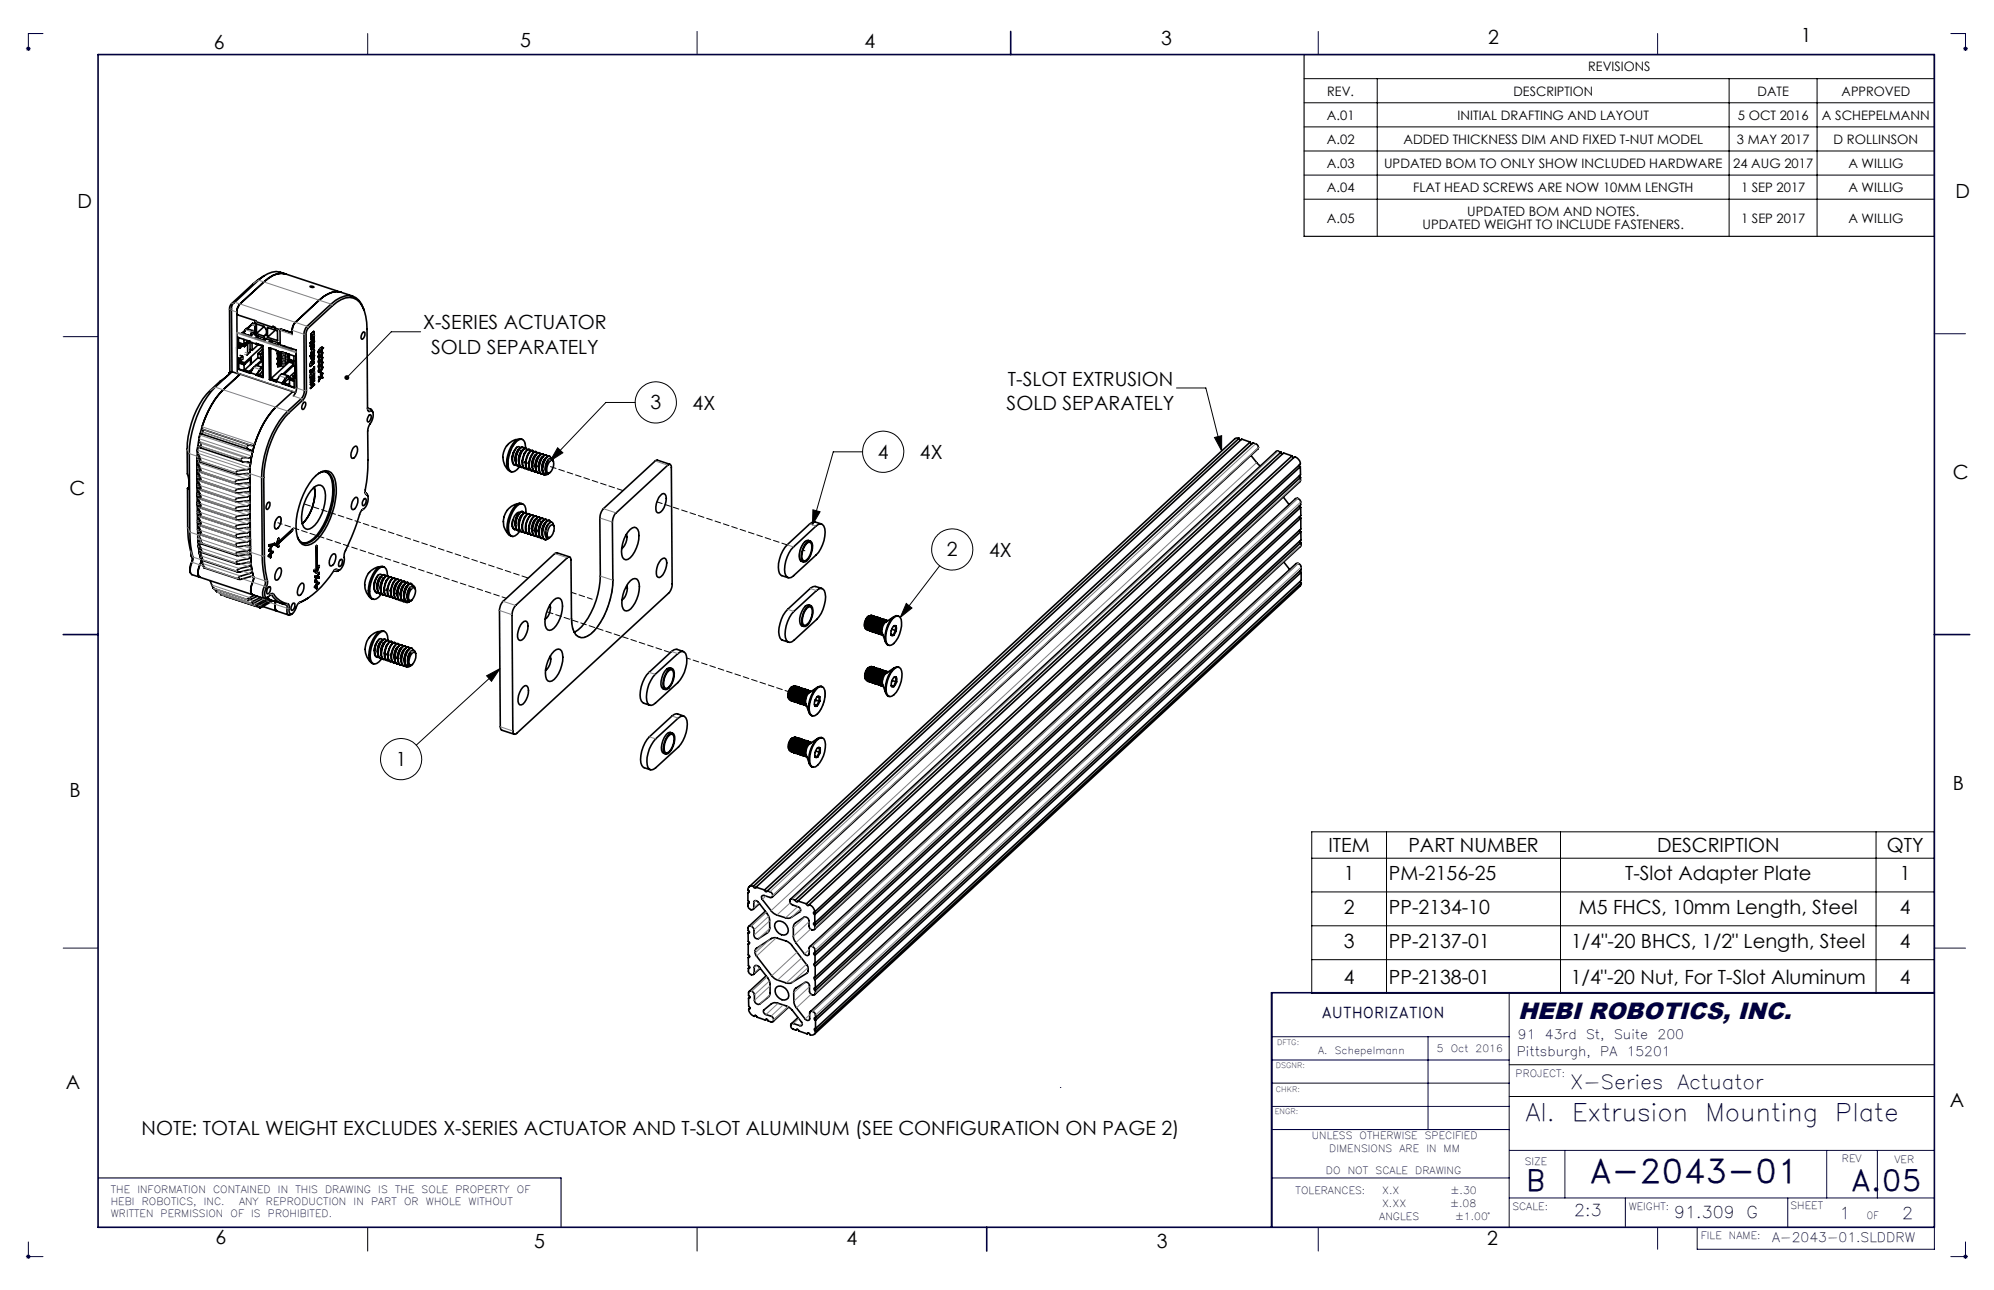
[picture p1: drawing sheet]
<svg xmlns="http://www.w3.org/2000/svg" width="432mm" height="279mm" viewBox="0 0 432 279" stroke-linecap="round" stroke-linejoin="round" font-family="sans-serif">
<defs><g id="words">
<text font-size="7.1" fill="#000040" x="344.3" y="256.2">A-2043-01</text>
<g font-size="6.3" fill="#000040">
<text x="400.8" y="258">A.05</text>
<text x="330.5" y="258">B</text>
</g>
<g font-size="5.2" fill="#000040">
<text x="330.4" y="242.8">Al.</text>
<text x="340.4" y="242.8">Extrusion</text>
<text x="369.3" y="242.8">Mounting</text>
<text x="397.4" y="242.8">Plate</text>
</g>
<text font-size="5.1" fill="#000040" x="328.7" y="220.8">HEBI ROBOTICS, INC.</text>
<g font-size="4.2">
<text x="46.3" y="10.6">6</text>
<text x="112.6" y="10.2">5</text>
<text x="187.2" y="10.4">4</text>
<text x="251.5" y="9.8">3</text>
<text x="322.3" y="9.4">2</text>
<text x="389.9" y="9.1">1</text>
<text x="16.8" y="45">D</text>
<text x="423.5" y="42.9">D</text>
<text x="91.6" y="71.3">X-SERIES ACTUATOR</text>
<text x="93.4" y="76.6">SOLD SEPARATELY</text>
<text x="218.2" y="83.5">T-SLOT EXTRUSION</text>
<text x="140.9" y="88.7">3</text>
<text x="150" y="88.8">4X</text>
<text x="218" y="88.7">SOLD SEPARATELY</text>
<text x="190.1" y="99.3">4</text>
<text x="199.2" y="99.5">4X</text>
<text x="15" y="107.2">C</text>
<text x="422.9" y="103.8">C</text>
<text x="205.1" y="120.5">2</text>
<text x="214.2" y="120.7">4X</text>
<text x="85.7" y="165.9">1</text>
<text x="15" y="172.6">B</text>
<text x="422.9" y="171.2">B</text>
<text x="287.7" y="184.6">ITEM</text>
<text x="305" y="184.5">PART NUMBER</text>
<text x="358.8" y="184.5">DESCRIPTION</text>
<text x="408.6" y="184.6">QTY</text>
<text x="291" y="190.6">1</text>
<text x="300.8" y="190.6">PM-2156-25</text>
<text x="351.9" y="190.6">T-Slot Adapter Plate</text>
<text x="411.4" y="190.6">1</text>
<text x="291" y="198">2</text>
<text x="300.8" y="198">PP-2134-10</text>
<text x="341.9" y="198">M5 FHCS, 10mm Length, Steel</text>
<text x="411.4" y="198">4</text>
<text x="291" y="205.4">3</text>
<text x="300.8" y="205.4">PP-2137-01</text>
<text x="340.2" y="205.4">1/4&quot;-20 BHCS, 1/2&quot; Length, Steel</text>
<text x="411.4" y="205.4">4</text>
<text x="291" y="213.1">4</text>
<text x="300.8" y="213.1">PP-2138-01</text>
<text x="340.1" y="213.1">1/4&quot;-20 Nut, For T-Slot Aluminum</text>
<text x="411.4" y="213.1">4</text>
<text x="14.3" y="235.9">A</text>
<text x="422.3" y="239.8">A</text>
<text x="30.7" y="245.9">NOTE: TOTAL WEIGHT EXCLUDES X-SERIES ACTUATOR AND T-SLOT ALUMINUM (SEE CONFIGURATION ON PAGE 2)</text>
<text x="46.6" y="269.5">6</text>
<text x="183.3" y="269.6">4</text>
<text x="322" y="269.6">2</text>
<text x="115.7" y="270.3">5</text>
<text x="250.5" y="270.3">3</text>
</g>
<g font-size="4.2" fill="#000040">
<text x="340" y="235.8">X-Series</text>
<text x="363.2" y="235.8">Actuator</text>
</g>
<g font-size="3.5" fill="#000040">
<text x="340.9" y="263.5">2:3</text>
<text x="362.6" y="263.8">91.309</text>
<text x="378.2" y="263.8">G</text>
<text x="398.4" y="264.1">1</text>
<text x="411.9" y="264.1">2</text>
</g>
<text font-size="3.2" fill="#000040" x="286.2" y="220.5">AUTHORIZATION</text>
<g font-size="2.8">
<text x="343.9" y="15.5">REVISIONS</text>
<text x="287.4" y="20.7">REV.</text>
<text x="327.8" y="20.7">DESCRIPTION</text>
<text x="380.6" y="20.7">DATE</text>
<text x="398.8" y="20.7">APPROVED</text>
<text x="287.3" y="25.9">A.01</text>
<text x="315.6" y="25.9">INITIAL DRAFTING AND LAYOUT</text>
<text x="376.3" y="25.9">5 OCT 2016</text>
<text x="394.5" y="25.9">A SCHEPELMANN</text>
<text x="287.3" y="31.1">A.02</text>
<text x="303.9" y="31.1">ADDED THICKNESS DIM AND FIXED T-NUT MODEL</text>
<text x="376.1" y="31.1">3 MAY 2017</text>
<text x="397.1" y="31.1">D ROLLINSON</text>
<text x="287.3" y="36.4">A.03</text>
<text x="287.3" y="41.6">A.04</text>
<text x="299.7" y="36.4">UPDATED BOM TO ONLY SHOW INCLUDED HARDWARE</text>
<text x="306" y="41.6">FLAT HEAD SCREWS ARE NOW 10MM LENGTH</text>
<text x="375.3" y="36.4">24 AUG 2017</text>
<text x="377" y="41.6">1 SEP 2017</text>
<text x="400.3" y="36.4">A WILLIG</text>
<text x="400.3" y="41.6">A WILLIG</text>
<text x="317.7" y="46.8">UPDATED BOM AND NOTES.</text>
<text x="287.3" y="48.2">A.05</text>
<text x="308.1" y="49.6">UPDATED WEIGHT TO INCLUDE FASTENERS.</text>
<text x="377" y="48.2">1 SEP 2017</text>
<text x="400.3" y="48.2">A WILLIG</text>
</g>
<g font-size="2.8" fill="#000040">
<text x="328.7" y="225.1">91</text>
<text x="334.5" y="225.1">43rd</text>
<text x="343.5" y="225.1">St,</text>
<text x="349.5" y="225.1">Suite</text>
<text x="358.9" y="225.1">200</text>
<text x="328.4" y="228.8">Pittsburgh,</text>
<text x="346.5" y="228.8">PA</text>
<text x="352.3" y="228.8">15201</text>
<text x="383.8" y="268.9">A-2043-01.SLDDRW</text>
</g>
<g font-size="2.2" fill="#000040">
<text x="311.1" y="227.8">5</text>
<text x="314.2" y="227.8">Oct</text>
<text x="319.5" y="227.8">2016</text>
<text x="285.5" y="228.2">A.</text>
<text x="289.1" y="228.2">Schepelmann</text>
<text x="328.2" y="233.3">PROJECT:</text>
<text x="284.1" y="246.8">UNLESS</text>
<text x="287.8" y="249.6">DIMENSIONS</text>
<text x="294.4" y="246.8">OTHERWISE</text>
<text x="303.1" y="249.6">ARE</text>
<text x="308.6" y="246.8">SPECIFIED</text>
<text x="308.9" y="249.6">IN</text>
<text x="312.6" y="249.6">MM</text>
<text x="398.8" y="251.8">REV</text>
<text x="410.3" y="251.9">VER</text>
<text x="287.1" y="254.3">DO</text>
<text x="291.9" y="254.3">NOT</text>
<text x="297.9" y="254.3">SCALE</text>
<text x="306.5" y="254.3">DRAWING</text>
<text x="330.2" y="252.3">SIZE</text>
<text x="24" y="258.4">THE</text>
<text x="24" y="261">HEBI</text>
<text x="24" y="263.6">WRITTEN</text>
<text x="29.7" y="258.4">INFORMATION</text>
<text x="30.7" y="261">ROBOTICS,</text>
<text x="34.8" y="263.6">PERMISSION</text>
<text x="44.1" y="261">INC.</text>
<text x="46.1" y="258.4">CONTAINED</text>
<text x="49.9" y="263.6">OF</text>
<text x="51.8" y="261">ANY</text>
<text x="54.4" y="263.6">IS</text>
<text x="57.6" y="261">REPRODUCTION</text>
<text x="58" y="263.6">PROHIBITED.</text>
<text x="60.2" y="258.4">IN</text>
<text x="64" y="258.4">THIS</text>
<text x="70.4" y="258.4">DRAWING</text>
<text x="76.6" y="261">IN</text>
<text x="80.3" y="261">PART</text>
<text x="81.9" y="258.4">IS</text>
<text x="85.5" y="258.4">THE</text>
<text x="87.5" y="261">OR</text>
<text x="91.3" y="258.4">SOLE</text>
<text x="92.2" y="261">WHOLE</text>
<text x="98.6" y="258.4">PROPERTY</text>
<text x="101.5" y="261">WITHOUT</text>
<text x="111.9" y="258.4">OF</text>
<text x="280.6" y="258.6">TOLERANCES:</text>
<text x="299.3" y="261.5">X.XX</text>
<text x="299.3" y="258.6">X.X</text>
<text x="314" y="261.5">±.08</text>
<text x="314.1" y="258.6">±.30</text>
<text x="327.5" y="262">SCALE:</text>
<text x="352.7" y="262.2">WEIGHT:</text>
<text x="387.7" y="261.9">SHEET</text>
<text x="298.7" y="264.2">ANGLES</text>
<text x="315.1" y="264.2">±1.00°</text>
<text x="368.3" y="268.4">FILE</text>
<text x="374.4" y="268.4">NAME:</text>
<text x="404.3" y="264">OF</text>
</g>
<g font-size="1.6" fill="#000040">
<text x="276.6" y="226.4">DFTG:</text>
<text x="276.3" y="231.3">DSGNR:</text>
<text x="276.3" y="236.4">CHKR:</text>
<text x="276.1" y="241.2">ENGR:</text>
</g>
</g></defs>
<g fill="none" stroke="#000" stroke-width=".22">
<path d="M282.4 17h136.5M298.2 17v34.2M374.4 17v34.2M393.5 17v34.2M282.4 27.5h136.5M282.4 32.7h136.5M282.4 37.9h136.5M282.4 22.3h136.5M282.4 43.1h136.5M91.1 71.9h-6.4l-9.6 9.9M120.8 97l1.1 1.1-2.8 1.7zM137.5 87.2h-6.3l-12.1 12.6"/>
<path d="M186.8 97.9h-6.4l-4.5 15.8M254.8 84h6.3l3.4 13.6M263 94.8l1.5-.4v3.2zM176 110.4l1.6 .4-1.7 2.9zM196.3 130.7l1.2 1-2.6 2zM203.5 122.6l-8.6 11.1M105.4 146.4l2.9-1.6-1.9 2.8zM108.3 144.8l-18.2 16.6M284.1 180.2h134.8v35h-134.8zM284.1 193.2h134.8M284.1 185.9h134.8M300.2 180.2v35"/>
<path d="M337.9 180.2v35M406.3 180.2v35M284.1 200.5h134.8M284.1 207.9h134.8M326.8 230.6h92.1M326.8 237.5h92.1M79.6 265.8v5.2M151 265.8v5.2"/>
<circle cx="142" cy="87.1" r="4.5"/>
<circle cx="191.3" cy="97.8" r="4.5"/>
<circle cx="206.2" cy="119" r="4.5"/>
<circle cx="86.9" cy="164.4" r="4.5"/>
</g>
<g fill="none" stroke="#000040" stroke-width=".22">
<path d="M5.6 10.5h1M5.8 10.2l.7 .7M6.5 10.2l-.7 .7M9.3 7.3h-3.2v3.7M79.6 7.3v4.5M151 6.8v5M285.5 6.8v5M359 7.3v4.5M422.5 7.3h3.1v3.7M425.1 10.5h1.1M425.3 10.2l.7 .7M426 10.2l-.7 .7"/>
<path d="M13.7 72.9h7.5M418.9 72.3h6.7M13.7 205.4h7.5M275.5 215v50.8M326.8 215v50.8M418.9 205.4h6.7M229.6 235.5h.1M275.5 234.6h51.3M275.5 229.6h51.3M275.5 239.6h51.3M275.5 224.5h51.3M309.2 224.5v20.2"/>
<path d="M275.5 244.7h51.3M275.5 255.1h51.3M326.8 259.5h92.1M327 249.2h91.9M338.9 249.2v10.3M352 259.5v6.3M387.1 259.5v6.3M395.6 249.2v10.3M406.5 249.2v10.3M5.8 271.8l.7 .7M6.1 269v3.7M6.5 271.8l-.7 .7"/>
<path d="M9.3 272.2h-3.7M285.5 265.8v5.2M359 265.8v4.8M367.5 265.8v4.8h51.4v-4.8M422.5 272.2h3.7M425.3 271.8l.7 .7M425.6 269v3.7M426 271.8l-.7 .7"/>
</g>
<path d="M282.4 11.8h136.5v39.4h-136.5z" fill="none" stroke="#000" stroke-width=".25"/>
<path d="M21.2 255.1h100.3v10.7" fill="none" stroke="#000040" stroke-width=".25"/>
<path d="M21.2 11.8h397.7v254h-397.7zM218.9 6.8v5M13.7 137.4h7.5M418.9 137.4h7.6M418.9 215h-143.6v50.8M213.7 265.8v5.2" fill="none" stroke="#000040" stroke-width=".35"/>
<g fill="#000">
<path d="M74.6 81.5v.4l.2 .3 .3-.4-.3 .4a.53 .53 0 0 0 .7-.1 .53 .53 0 0 0-.1-.8 .53 .53 0 0 0-.8 .2zM263 94.8l1.5-.4v3.2z"/>
<path d="M196.3 130.7l1.2 1-2.6 2zM105.4 146.4l2.9-1.6-1.9 2.8zM120.8 97l1.1 1.1-2.8 1.7zM176 110.4l1.6 .4-1.7 2.9z"/>
</g>
<g fill="none" stroke="#000" stroke-width=".35">
<path d="M57.2 59.7l-2.3 1.7-4.7 4.4-.4 .5v14.3M51.4 77.6l.3 .1M51.5 77.5l.5 .1M51.6 77.8v2.2M51.6 80l2.6 .9v-.2M51.6 73.1v2.2l-.1-2.2 2.7 .8M51.7 74.3v-.1l1.1 .4M51.7 77.7v2.2M51.7 74.3l1.3 .4M51.7 77.7l-.1 .1M51.7 79.9l-.1 .1M51.7 79.9l2.5 .9"/>
<path d="M51.7 78.5l1.3 .4M51.8 74.2l-.1 .1M51.8 78.5l-.1 .1 1.1 .4M52 65.8a2.02 2.02 0 0 0-.5 2.4l3.9 1.3-.2 .2M52 65.8a2.48 2.48 0 0 0-.7 1.8l.1 13.3M52 75.4l-.7-.2v2.5l.3 .1M52 77.6v.6M52 78.2l1 .4M52 77l.5 .2M52.5 74.9l-.5 .5M52.5 77.2v.4h.2l-.7 .6M52.5 77.2l-.5 .4"/>
<path d="M52.8 72.3l1.4 .5M52.8 72.3h.1M52.8 73.5v1.1M52.8 79l.1 1.3M53 75.1l-1-.3v.6M53 74.7v.4M53 78.9l-.2 .1M53 78.6v.3M53 71.7l-.6 .5M53.1 71.5l-.8 .7 2 .7 .9-.9M53.7 73.8l-.9 .8M53.9 73.9l-.9 .8"/>
<path d="M54.2 73.9v2.4l-.8 .6 .2-.2v-2.2M54.2 74l1.3 .5M54.2 74l-1.2 1.1M54.2 75.7l.4 .2M54.3 77.8v1.2M54.4 78.8l-1.4 1.3M54.4 78.8v-1.2l-1.4 1.3M54.6 74.2v1.7M54.6 71.8l.2 .1M54.7 70l.3 .1-.2 .2M54.7 70l-1.3 1.2M54.7 70v.2"/>
<path d="M54.7 70.2h-.1M54.7 70.2h.2M54.8 71.6l-1.5-.4-.5 1.1M55 79.5l-1 1M55.2 71.6l-.3 .3h-.3l-.4 .9M55.2 71.4l-.3 .3h-.3l-.4 1.1M55.2 70.4l-.6-.2-1 1M55.2 69.4v.3M55.5 74.5v-.1l1.4 .5 .1 6.9-1.5-.5M55.5 72.2v-2l1.7 .5 .5 .7v1.1l-.5 .3M55.5 72.2l1.7 .6M55.6 74.4l-.1 .1"/>
<path d="M55.7 72.8l-.5 .4 2 .6 .5-.4M55.7 73.3l1.4 .4M55.8 72.8l-.4 .4M55.8 77.5l-1.4 1.3M55.8 76.6v.9M55.8 77.5l.6 .2M55.8 76.6l.6 .2M55.9 72.8l-.2 .5M55.9 74.6l-1.3 1.3M55.9 74.6l.9 .4-3.8 3.6M55.9 74.5v.1M56.4 76.8v.9"/>
<path d="M56.8 79.6l-.5 .3-.8 1.3M56.8 79.6l-1.2 1.6M56.8 79.6l-1.4-.5-1.2 1.6M56.8 74.8l.1 6.6-.8-.2M56.8 75.7l-1 .9M56.8 77.3l-.4 .4M56.8 76.4l-.4 .4M56.9 78.1l-1.2 1.1M56.9 77.8l-1.5 1.4M57.1 73.7h.1M57.2 61.1a5 5 0 0 1 4.6-1.8 3.9 3.9 0 0 0-3.7 1zM57.2 61.1l-5.2 4.7"/>
<path d="M57.2 70.7l-1.7 1.5M57.3 73.3l-.2 .4M57.7 72.3l-.5 .5M57.9 70.9l2.2 .7v2.2l-2.2-.7zM58.4 75.4v6.7M58.6 75.4l.1 6.6M58.7 73.7l-.5 .5 1.9 .6 .6-.5M58.7 74.3l1.3 .4M58.7 74.3h.1M58.7 74.3l1.4 .4M58.8 73.8l-.5 .4M58.8 73.8l-.1 .5"/>
<path d="M59.1 70.7h.1M59.4 71a.24 .24 0 0 0-.1-.3 .24 .24 0 0 0-.3 .2l-3.8-1.3v2.9l5.4 1.8M59.4 71l1.2 .5M59.6 70.9l-.2 .1M59.6 71.5l-1.7 1.6M60 74.7h.1M60.1 76l.1 .1M60.2 74.3l-.2 .4M60.3 74.3l-.2 .4M60.6 76.2l-.6 .2M60.6 71.6l.2-.3 2.5 .8M60.6 71.6l.1 3.1 3.4 1.1 .1 8.2"/>
<path d="M60.8 76.3l-.8 .1M60.9 71.3l2.4 .8M61 71.4h.1M61 76.3l2.6 .8 .1 2.2M61 76.3l-2.7-1v6.9M61.2 76.3h-.2M61.4 74.9l-.3 .2 2 .7 .2-.2M61.4 76.3l-1.4 .4v-.3M61.5 74.9l-.3 .3M61.5 76.4l-.3 .2-1.1 .3M61.6 75.2l1.4 .5M61.6 75.2h.1"/>
<path d="M61.7 76.4l-.4 .3-1.2 .2M61.7 75l-.1 .2M61.8 77.2l-.5 .5-1.2 .4M61.8 78.4l-.6 .5-1.1 .3M61.9 76.5l-.6 .5-1.2 .2v-.3M62 77.5l.1 .2M62.1 76.6l-.8 .6-1.3 .4M62.1 77.5l-.1 .3-.7 .5-1.3 .4M62.2 77.3v.5l-.7 .6-1.5 .3M62.3 76.6l-.9 .7-1.4 .3M62.3 76.6l-.1 .3-.8 .6-1.4 .3v-.2M62.3 77.6l-.1 .5-.7 .5-1.5 .4v-.3"/>
<path d="M62.4 76.7l-.1 .1M62.5 77.5v.2M62.5 77.5l.1 .1M62.5 77.9l-1 1-1.4 .3M62.5 78.2l-1.1 1-1.3 .2v-.2M62.5 77.9v.3l1 .4v.6h.2M62.5 77.9l1.1 .4M62.5 77l.1 .5M62.6 76.7l-1.1 1.1-1.4 .3M62.6 78.3v.1M62.6 77.5h-.1M62.6 78.4l-3.9 3.6"/>
<path d="M62.6 78.4l.9 .3M62.6 77.5h.1M62.7 76.9l-1.3 1.2-1.3 .2v-.2M62.7 76.8v1l.9 .4M62.7 77.8l-.2 .1M62.7 77.6l-.4 .3M63 75.5v.2M63.1 75.5l-.1 .2M63.3 71.5v1M63.5 79l-2.3 2M63.5 79.2l-2 1.9M63.7 79.3l.3 .1v2.5l-.3-.1"/>
<path d="M63.9 79.3v1.8M64 69.8a2.74 2.74 0 0 0-.7 1.7M64.1 76.4l.1 7.6M66.8 71l5.2-4.7a5.1 5.1 0 0 1 4.5-1.7 3.9 3.9 0 0 1 2.4 2.7l.5 2.5 .1 1.5 .1 17.2a.49 .49 0 0 0 .2 .6 .49 .49 0 0 0 .6-.1 .96 .96 0 0 1 .4 1.3l-1.1 2.7v8.2l-.6 4.9a.92 .92 0 0 0 .5 1.2 3 3 0 0 1-1.4 3.4l-.3 .8a60.5 60.5 0 0 1-3.3 8.3l-.1 .4a3.5 3.5 0 0 1-1 3.3h-.3a.55 .55 0 0 0-.5-.2 .55 .55 0 0 0-.5 .4 17.8 17.8 0 0 1-7.6 7l-.5 .9a1.97 1.97 0 0 1-1 1.4l-.4-.3-.1-.9a.83 .83 0 0 0-.3-1 5.7 5.7 0 0 1-3.2-2.2l-.5 .2a1.05 1.05 0 0 1-1 .6 2.56 2.56 0 0 1 .2-2.6l.1-.2a5.4 5.4 0 0 0-.4-2.7l-.2-2.8-.2-17.7a21.2 21.2 0 0 1 8.6-16.9l.3-.5 .4-1.2-.1-12.6zM67.1 62h.5l.3 .2-.3 .1zM67.2 74.3l.1-.1v.2M67.2 74.2v.3l.1-.1M67.2 74.4h.1M67.3 78.7v.4M67.3 78.7h.1M67.4 78.5l-.1 .2M67.4 78.5h.1"/>
<path d="M67.4 72.5l.1 .2M67.4 74.1l.6-.6v.2l-.6 .6zM67.4 72.5l.1 .1M67.4 74.9l-.2 .1M67.4 73.1v.2M67.4 73.3l.1 .2M67.4 75.5l.2 .1M67.4 76.4l.2 .3M67.4 77.5l.2 .2M67.4 74.8v.2l.1-.1M67.4 73.1h.1M67.4 73.3h.1"/>
<path d="M67.4 74.9h.1M67.4 74.6h.1M67.4 74.8h.1M67.4 75.5h.1M67.4 76.4h.1M67.4 77.5h.1M67.5 72.2l-.1 .3M67.5 73l-.1 .1M67.5 78.5l.1-.1v.4l-.3 .3M67.5 78.5l-.2 .2M67.5 73.5h.1M67.5 73.1v.2"/>
<path d="M67.5 72.8h-.1M67.5 76.4l.1-.2 .3-.3v.4l-.3 .4M67.5 76.4l.1 .3M67.5 74.6v-.3l-.3 .7 .2-.1M67.5 74.8v.1M67.5 72.8h.1M67.5 72.2v.4M67.5 72.2h.1M67.5 72.2l-.2 .5 .3 .1M67.5 73v.1M67.5 73l-.1 .6h.3M67.5 73h.1"/>
<path d="M67.6 78.2l.1 .2M67.6 78.4l-.2 .1M67.7 72.4l-.2 .4M67.7 75.7l-.2 .1M67.7 74.9l-.3 .6M67.7 77.8l-.2 .1M67.7 77l-.3 .5M67.7 72.4v.1M67.7 75.7h.1M67.7 78.5h.1M67.7 72.4v.2M67.7 78.5v.2"/>
<path d="M67.7 73.6l-.2 .1M67.7 73.6h.1M67.7 74.9v.1M67.7 77h.1M67.7 77.8h.1M67.7 78.4a.46 .46 0 0 0-.5 .1 .46 .46 0 0 0 0 .5v.4l.9-.8M67.7 72.5l-.1 .3M67.7 75l.2-.1a.46 .46 0 0 1-.4 .7v-.1M67.7 75l-.2 .5M67.7 77l-.2 .5M67.7 77l.2-.1a.48 .48 0 0 1 0 .5 .48 .48 0 0 1-.4 .3v-.2M67.8 74.4v.1"/>
<path d="M67.8 74.4l-.4 .4M67.8 72l-.1 .4M67.8 72h.1M67.8 72l-.1 .5M67.8 72l.1 .5M67.8 74.6l.2 .3M67.8 75.7l.2 .2M67.8 76.9l-.1 .1M67.8 74.5l-.3 .3M67.9 72.7l.1-.2 .1 .3M67.9 72.7h.1M67.9 72.7a.58 .58 0 0 1-.4 .8v-.2"/>
<path d="M67.9 76.7l.1 .3M67.9 72.5v.1M67.9 73.9h.1M67.9 73.9v.3l-.4 .4M67.9 73.9l.1-.1 .1 .2M67.9 72h-.1M67.9 73.2l-.2 .4M67.9 74.9h-.2M67.9 75.9l-.2 .1-.3 .4M67.9 72.4l.1 .1M67.9 72.4v.1M67.9 73.2h.1"/>
<path d="M67.9 72.6l.1 .2M68 71.8l-.3 .3-.1 .5-.1 .1v-.1M68 71.8v.3M68 72l-.1 .4M68 71.8v.2M68 72.8l-.1 .4M68 73.9l-.2 .5M68 73.8v.1M68 76.4h.1M68 72.5l-.1 .1M68 76.2l.1 .2M68 79.5l.1-.1v.5"/>
<path d="M68 76.2v.2M68 79.7l-.7 .6M68 72v.1M68 73.7l-.6 .5M68 73.7h.1M68 72.8h.1M68 73.9l.1 .1M68 76.4l-.8 .8M68 79.9h.1M68 72.1v.4M68 74.9l-.3 .8M68 75.9v.3"/>
<path d="M68 77l-.1 .5-.2 .3M68 75.9h.1M68 77.6v.1M68 78.5v.1M68 79.4v.6l.1-.1M68 74.9h.1M68 77.7l-.3 .8M68 78.6l-.8 .7M68 77h.1M68 78.6h.1M68 77.7h.1M68.1 74l-.3 .5"/>
<path d="M68.1 74.9v-.1a.61 .61 0 0 0-.7 .3 .61 .61 0 0 0 .2 .7l.1-.1M68.1 74.9l-.4 .8M68.1 72.8l-.2 .4M68.1 77.7v-.2l-.4 .9M68.1 78.6v-.2l-.4 .3M68.1 77.7l-.4 .8M68.1 75.9v-.1a.65 .65 0 0 0-.6 1l-.3 .4 .9-.8M68.1 75.9l-.1 .3M68.1 77v-.2a.64 .64 0 0 0-.6 .4 .64 .64 0 0 0 .1 .7l.1-.1M68.1 77l-.4 .8M69 76.1l.1 .2M69 77.2l.1 .1"/>
<path d="M69 76.1v.1M69 77.2h.1M69 78.2l.1 .2M69 79.2l.1 .2M69 78.2h.1M69 79.2v.1M69 79.3l.1 .1M69.1 75.8l-.1 .3M69.1 76.9l-.1 .3M69.1 77.9l-.1 .3M69.1 79l-.1 .2M69.1 75.8v.1"/>
<path d="M69.1 76.9h.1M69.1 77.9h.1M69.1 79h.1M69.1 75.9l-.1 .3M69.1 65l-5.1 4.8M69.1 76.9l.6-.5a.72 .72 0 0 1-.6 .9M69.1 79l-.1 .3M69.3 76.2l-.4 .2M69.3 76.2l.1 .1M69.4 77.3l-.5 .2M69.4 78.3l-.5 .2M69.4 79.3l-.5 .2"/>
<path d="M69.4 77.3h.1M69.4 78.3v.1M69.4 79.3v.1M69.6 75.4l-.5 .4M69.6 77.4l-.5 .5M69.6 78.5l-.5 .5M69.6 78.5h.1M69.6 75.4h.1M69.6 77.4l.1 .1M69.6 77.4h.1M69.6 75.4l.1 .3a.55 .55 0 0 1-.7 .5M69.6 75.4l-.5 .5"/>
<path d="M69.7 77.5v.4l-.6 .5M69.7 77.5l-.6 .4M69.7 78.5v.4l-.6 .5M69.7 78.5l-.6 .5M69.7 76.4l-.6 .5M69.7 75.2l.1 .2M69.7 76.2l.1 .2M69.7 77.3l.1 .2M69.7 79.5l-.2 .1-.4 .4M69.8 75.4l-.2 .5-.3 .3M69.8 76.4l-.1 .4-.3 .5M69.8 78.3v.2"/>
<path d="M69.8 79.3v.2M69.8 76.3l.1 .1M69.8 75.4h.1M69.8 76.4h.1M69.8 77.5l-.4 .8M69.8 78.5l-.4 .8M69.8 79.5l-.1 .5-.3 .4M69.8 78.4h.1M69.8 77.5h.1M69.8 78.5h.1M69.8 79.5l.1 .1M69.9 75.3h.1"/>
<path d="M69.9 76.4l-.1-.2a1.21 1.21 0 0 0-.9 1.1l.1 .2 .4-.2M69.9 76.4l-.2 .5-.3 .4M69.9 78.5l-.1-.2a1.11 1.11 0 0 0-.8 1.1l.1 .2 .3-.2M69.9 78.5l-.1 .4-.4 .5M69.9 77.5l-.1-.2a1.04 1.04 0 0 0-.8 1.1l.1 .1 .3-.1M69.9 77.5l-.1 .4-.4 .5M69.9 75.4l-.2-.2a1.26 1.26 0 0 0-.8 1.1l.2 .2 .3-.2M69.9 75.4l-.5 .9M69.9 79.6l-.1-.3a1.12 1.12 0 0 0-.8 1.2l.1 .1 .3-.2M69.9 79.6l-.5 .8M73.8 63.3a3.9 3.9 0 0 0-3.7 .9l-1 .8M73.8 63.3a4.9 4.9 0 0 0-4.7 1.7"/>
<path d="M73.8 63.3l-13.1-4.4a4.9 4.9 0 0 0-4.7 1.8l-5.2 4.8a1.72 1.72 0 0 0-.7 1.7l.1 13.3M73.8 63.3l2.6 .8M78.6 72l.3-.1a1.12 1.12 0 0 1-.6 1.5l-.1-.6zM78.8 67.2a3.9 3.9 0 0 0-3.3-3.2 6.3 6.3 0 0 0-3.8 1.9l-5.2 4.8-.6 1v12.9a2.48 2.48 0 0 1-.7 1.8 21.5 21.5 0 0 0-8.5 17l.1 17a23.4 23.4 0 0 0 .7 5.7l-.2 .9a2.55 2.55 0 0 0-.1 2.6h.3l.5-.3M42.7 99.5l.8 2.2v.6l-.7-1.4-.1 .2M42.7 98.8v.7M42.7 99.5v1.6M42.7 98.8l.1 17M43.3 97l9.2 3M43.6 94l10.3 3.4M43.9 93v.6a.35 .35 0 0 1-.1 .3 .35 .35 0 0 1-.4 0l-.3 1.5 .4 .7v.5l-.2 .4-.4-.5-.1 .7v.7l.6 1.6v.6l-.6-1.2-.1 .2M43.9 93l10.4 3.4"/>
<path d="M48.3 84.4a19.1 19.1 0 0 0-4.6 8.4l.2 .2M48.3 84.4a21.8 21.8 0 0 0-5.6 14.4M49.6 80.8l.5-.2-1.7 1.4a18.4 18.4 0 0 0-7.9 15.3l.1 5.3 .4 1.8v1.4l-.2 .1-.2-.1M49.6 80.8l.1 .2M49.8 80.6l-.2 .2M50.2 80.5a21.3 21.3 0 0 0-8.6 13l-.6 3.3v1.4l.1 17.1a23.5 23.5 0 0 0 .7 5.6l-.2 .9a2.78 2.78 0 0 0-.1 2.6l1.8 .6M50.2 80.5l1.2 .4M50.2 80.5l-.4 .1M51.4 80.8l12.6 4.2M51.4 80.9h.1M52 81l-3.7 3.4M53 80.1v.2"/>
<path d="M53 80.1l1 .4M54 80.5v.2M54.2 80.7l1.3 .5M54.3 96.4a.53 .53 0 0 0-.8 .5 .53 .53 0 0 0 .7 .5l.4 .3 .1 .3M54.5 98.8l-.5 .4-1.1-.1a.49 .49 0 0 0-.6 .2 .49 .49 0 0 0 .2 .7l1.4 .2 .3 .3M54.5 98.8l-.3 1.7M54.5 80.3l-.5 .4M54.7 98l-.2 .8M55.1 96.2l-.2 .3-.6-.1M55.1 96.2l-.4 1.8M55.5 81.2v.1M55.6 81.2l1.4 .5"/>
<path d="M55.6 81.2l-.1 .1M56.1 81.2v.2M56.9 80.4l-.8 .8M58.3 82.2l1.5 .4M58.4 82.1l-.1 .1M58.4 82.1l1.4 .5M58.7 82l1.1 .4M59.7 88.2a19.4 19.4 0 0 0-4.6 8M59.7 88.2a22 22 0 0 0-5.6 14.4M59.8 82.4v.2M59.8 82.6l1.3 .4M60.1 82.1l-.3 .3"/>
<path d="M61.1 83v.1M61.2 83h.1M61.2 83l-.1 .1M61.2 83l2.5 .9M61.5 82.9l1.1 .4M61.5 82.9v.2M62.4 81.4l-.5 .3-.8 1.3M62.4 81.4l-1.2 1.6M62.4 81.4l-1.4-.4-1.2 1.6M62.5 81.7v.4l1.2 .4M62.5 82l-1 .9M62.6 83.3v.2"/>
<path d="M62.7 82.2v1.3M62.7 82.2l1 .4M62.7 83.2l-.1 .1M62.8 82.2h-.1M63.4 84.8l-3.7 3.4M63.5 81.5v.6l-1-.4M63.5 81.5l.5 .1M63.7 81.8v2.2l-2.6-.9M63.9 80.6l-1.4 1.1M63.9 81.1l-.4 .4M64 81.8h-.3M64.2 84l-.1 .8-.6 1"/>
<path d="M65.8 87.2l.3-.1a1.14 1.14 0 0 1-.6 1.6l-.1-.7zM67.2 80.6h.1M67.2 80.5h.1M67.2 80.2l.1 .1M67.2 80.5v.1M67.2 80.5l.8-.7-.7 .7M67.3 81.1v.3M67.3 81.4v.1M67.3 81.1h.1M67.3 81.5h.1M67.3 82.6h.1M67.3 80.3v-.2l-.1 .6 .1-.1"/>
<path d="M67.3 80.5v.1M67.4 80.9h.1M67.4 80.9l-.1 .2M67.5 80.7l.1 .1M67.5 80.9l.1 .4-.3 .2M67.5 80.9h-.1M67.6 83v.7l-.4 .4 .9-.7M67.6 83l-.4 .3M67.6 80.8a.44 .44 0 0 0-.4 .6v.4l.9-.8M67.6 80.8h.1M67.6 81.7l.1 .6M67.6 80.7l.1 .5"/>
<path d="M67.6 82.9l.1 .7M67.6 80.7h.1M67.6 82.9h.1M67.7 82.3v-.7l-.1 .8-.3 .2M67.7 82.9v.7M67.7 80.7v.5M67.8 80.5l-.2 .2M67.8 80.5h.1M67.8 80.5h.1l.1 .3M67.8 80.5l-.1 .2M67.9 80.4l-.1 .1M68 81.3v.7l-.3 .3"/>
<path d="M68 81.3l.1-.1v.9M68 80.9l-.3 .3M68 80.3l.1 .7M68 80.3l-.3 .1-.1 .4M68 80.3v.7M68 81l-.8 .7M68 81h.1M68 81.2l.1 .9M68.1 82.4v.1M68.1 83.2v.1M68.1 82.1l-.9 .7M68.1 82.1h.1"/>
<path d="M68.1 82.5l-.5 .4M68.1 83.3l-.9 .8M68.1 83.3v.1M68.1 82.5h.1M68.1 82.1l-.9 .8 .1-1v.7M68.1 82.5v-.2l-.9 .8v.2l.4-.3M68.1 83.4v-.2l-.4 .4M68.1 82.5l-.4 .4M69 80.3l.1 .1M69 81.8h.3M69 80.3h.1M69 81.7l.3 .1"/>
<path d="M69.1 80.3v.1M69.1 80l-.1 .3M69.1 80h.1M69.1 80l.6-.5a.6 .6 0 0 1-.6 .9M69.1 80v.3M69.3 81.8l-.3 .9 .4-.9M69.4 80.4l-.4 .2M69.4 80.4h.1M69.4 81.8l-.4 .7M69.4 81.8h.1M69.4 81.8l.5 .1M69.5 81h.1"/>
<path d="M69.5 80.5v.5M69.5 81h-.1M69.5 80.4l-.1 .7zM69.5 81.6l.3 .1 .1 .2M69.8 81h.1M69.8 81l-.3 .6M69.8 81.8l.1 .1M69.9 81v-.2l-.5 .8h-.4v.2M69.9 81l-.4 .6M76.7 96.8l.5-.1a2.05 2.05 0 0 1-.8 2.6l-.2-.1a2.13 2.13 0 0 1 .5-2.4zM79.6 88.4l.7 .2M79.6 88.7l.6-.1 .3 .1 .3 .6"/>
<path d="M79.9 89.9h.4a1.12 1.12 0 0 1-.6 1.5l-.1-.7zM110.9 99.3v.1M111.1 98.1l-.2 1.2M111.1 98.1a2.41 2.41 0 0 0 .3 2.7h.1M111.8 95.2a3.9 3.9 0 0 0-1.6 6.7M111.9 96.9a3.4 3.4 0 0 0-.5 3.8l.5 .1M111.9 96.9l.4-.2 .4 .3M111.9 96.9l-.8 1.2M112.1 97.6l-.3 .8-.2 1.2M112.3 97.3a2.8 2.8 0 0 0-.7 2.6M112.3 97.4l-.2 .2M112.8 97.6v.3"/>
<path d="M113 97.7l-.1 .1a3.1 3.1 0 0 0-.5 2M113 97.6a2.77 2.77 0 0 0-.6 2.6M113.1 95.1a1.5 1.5 0 0 0-2 1 6.9 6.9 0 0 0-1.1 5.5l.7 .6M113.1 99.7v.3M113.1 96.9a1.32 1.32 0 0 0-1.2 1.2 2.28 2.28 0 0 0 .2 2.9M113.1 96.8l.1 .1M113.5 97.2l-.2-.3a1.29 1.29 0 0 0-1.3 1.3 3.1 3.1 0 0 0 .1 2.8h.5M113.7 100l-.2 .2M113.7 98l-.2 .3M113.8 97.1a1.91 1.91 0 0 0-.9-2 4.4 4.4 0 0 0-2.7 3.6 4.8 4.8 0 0 0 0 3l.4 .4a1.61 1.61 0 0 0 1.9-1.1M113.8 97.1a1.3 1.3 0 0 0-1.2 1.3 3.1 3.1 0 0 0 .1 2.8h.3M113.8 97.1h.1"/>
<path d="M114.2 97.4l-.2-.2a1.29 1.29 0 0 0-1.3 1.2 2.82 2.82 0 0 0 .2 2.8h.4M114.5 97.4a1.32 1.32 0 0 0-1.1 1.2 2.88 2.88 0 0 0 .1 2.8h.1M114.6 97.3l.1 .1M114.9 97.7l-.1-.3-.3-.1a3.2 3.2 0 0 0-.9 4.1l.5 .1M115.4 97.6h-.1a1.3 1.3 0 0 0-1.2 1.2 3.1 3.1 0 0 0 .1 2.8l.1 .1M115.6 97.9l-.4-.3a3.2 3.2 0 0 0-.9 4.1h.5M115.7 98.9l-.3 .9-.1 1M115.9 98.6l-.2 .2M116 98.5a2.78 2.78 0 0 0-.7 2.6M116 97.8a1.3 1.3 0 0 0-1.2 1.3 2.82 2.82 0 0 0 .1 2.8h.2M116 97.8h.1M116.4 98.1l-.5-.3a3.5 3.5 0 0 0-1.1 3.8l.2 .3 .5 .1"/>
<path d="M116.7 98.8a3.9 3.9 0 0 0-.7 2.3M116.7 98.7a2.52 2.52 0 0 0-.7 2.7M116.7 98.1a1.3 1.3 0 0 0-1.2 1.2 2.94 2.94 0 0 0 .2 2.8l.1 .1M116.7 98l.1 .1M117.1 98.4l-.2-.3a1.29 1.29 0 0 0-1.3 1.3 2.82 2.82 0 0 0 .1 2.8h.5M117.4 99.1l-.1 .1a3.2 3.2 0 0 0-.6 2.1M117.5 98.3a1.3 1.3 0 0 0-1.2 1.3 2.2 2.2 0 0 0 .2 2.8h.1M117.5 98.3h.1M117.7 99a1.79 1.79 0 0 0-1.1 1.9l.1 .7M117.8 98.6l-.1-.2a1.3 1.3 0 0 0-1.3 1.2 2.88 2.88 0 0 0 .1 2.8h.4M117.9 99.6l-.3 .6-.2 1.1M118 99.5l-.1 .1"/>
<path d="M118.2 98.6a1.32 1.32 0 0 0-1.2 1.2 2.88 2.88 0 0 0 .1 2.8l.2 .1M118.2 98.5l.1 .1M118.4 99.2a2.32 2.32 0 0 0-1 2.7M118.5 98.9l-.1-.3a.91 .91 0 0 0-1 .6 3.1 3.1 0 0 0-.2 3.4l.5 .1M118.9 99.4a2.49 2.49 0 0 0-.6 3l.2 .1M119 98.8h-.1a1.3 1.3 0 0 0-1.2 1.2 2.82 2.82 0 0 0 .1 2.8M119.1 99.8l.6-.1a2.21 2.21 0 0 1-.8 2.8l-.3-.1a2.33 2.33 0 0 1 .5-2.6zM119.3 99.2l-.2-.4a.9 .9 0 0 0-1 .7 4.5 4.5 0 0 0-.6 2.4M119.8 99.9l-.2-.5-.2-.2a2.39 2.39 0 0 0-1 3.2l.2 .2 .4-.2M268.3 94.9l.4 .4M268.3 94.9l-.9 .1-105.2 97.1M268.3 94.9l-105.1 97"/>
<path d="M270.7 95.7l.4 .4M270.7 95.7l-105.1 97.1M270.7 95.7l-1.8-.6-105.2 97.1M270.9 98.6l2 2.3M277.4 97.9l.3 .4M277.4 97.9l-.8-.2-.2 .1-105.3 97M277.4 97.9l-105.2 97M279.8 98.7l.3 .4M279.8 98.7l-105.2 97.1M279.8 98.7l-1.8-.6-105.2 97.1M40.6 105.8v8.4a19.8 19.8 0 0 0 .7 5.2v.9l.4 1-.1 .3a3.3 3.3 0 0 0-.4 2.5M41 105.5l-.4 .3"/>
<path d="M42.7 101.4l.2 .8 .5 1.2 .1 .8-.7-1.3-.1 .1M42.7 103.4l.8 2v.8l-.7-1.4v.2M42.7 101.1v2.3M42.7 103.4l.1 1.6M42.8 105.3l.1 .7 .6 1.5v.6l-.7-1.3v.1M42.8 107.2v.6l.7 1.4v.8l-.7-1.3v.2M42.8 109.2l.7 2.2v.6l-.6-1.4-.1 .2M42.8 105v4.2M42.8 109.2v1.6M42.8 111.1l.1 .7 .6 1.4 .1 .7-.7-1.3-.1 .1M42.8 113.1l.8 2.2v.6l-.7-1.4-.1 .2M42.8 110.8v3.9"/>
<path d="M42.8 114.7v.3M42.8 115l.8 2.6M42.8 115.8a20.4 20.4 0 0 0 .7 5.4M42.8 115v.8M43.4 100.1l8 2.6M43.4 102.3l7.8 2.5M43.5 104.2l7.7 2.6M43.5 106.2l7.7 2.5M43.5 108.1l7.7 2.5M43.5 110l7.7 2.6M43.5 112l7.7 2.5M43.5 113.9l7.8 2.6"/>
<path d="M43.5 115.9l7.8 2.5M43.5 117.8l7.8 2.5M43.6 117.6l-.1 .2-.6-1.3v.8l.7 1.6 .1 .8-.7-1.6v.4l.9 2.9 7.6 2.5M43.6 117.6h.1M43.6 119.7l7.7 2.5M54.1 103.3l-.4 .4-2.3 .3a.44 .44 0 0 0-.5 .5 .44 .44 0 0 0 .6 .3l2.3-.2 .3 .3M54.1 105.2l-.2 .3-.3 .2-2.2 .3a.43 .43 0 0 0-.5 .5 .43 .43 0 0 0 .7 .3l2.2-.3 .4 .3M54.1 102.6v2.6M54.1 105.2l.1 1.6M54.1 102.6l.1 17M54.2 101.3l-.5 .4-1.9 .2a.49 .49 0 0 0-.6 .2 .49 .49 0 0 0 0 .5l.5 .2 1.8-.2 .5 .1 .1 .2M54.2 107.1l-.2 .3-.5 .2-2 .3a.44 .44 0 0 0-.6 .5 .44 .44 0 0 0 .7 .3l2.2-.3 .4 .4"/>
<path d="M54.2 109.1l-.4 .4-2.3 .4a.44 .44 0 0 0-.6 .5 .44 .44 0 0 0 .7 .3l2.2-.3 .4 .3M54.2 111l-.4 .4-2.3 .4a.44 .44 0 0 0-.5 .5 .44 .44 0 0 0 .6 .3l2.2-.3 .4 .3M54.2 111v1.6M54.2 106.8v4.2M54.2 101.3l-.1 1.3M54.2 113l-.2 .2-.4 .3-2.1 .2a.44 .44 0 0 0-.5 .5 .44 .44 0 0 0 .6 .3l2.2-.2 .4 .3M54.2 114.9l-.2 .4-.4 .1-2.1 .3a.44 .44 0 0 0-.5 .5 .44 .44 0 0 0 .6 .3l2.2-.3 .4 .3M54.2 116.5v.3M54.2 112.6v3.9M54.2 100.5v.8M54.2 116.8l-.5 .5-2.1 .3a.45 .45 0 0 0-.6 .4 .45 .45 0 0 0 .6 .4l2.2-.3 .3 .1 .1 .3M54.2 118.8l-.2 .3-.4 .2-2.1 .3-.3 .1a.3 .3 0 0 0-.2 .3 .3 .3 0 0 0 .2 .3l2.7-.2 .4 .3"/>
<path d="M54.2 119.6a20.4 20.4 0 0 0 .7 5.4M54.2 119.6l.1 .8M54.2 116.8v2.8M57.9 109l.4-.2a1.14 1.14 0 0 1-.6 1.5l-.1-.3zM58.6 119.2l.1 .6M58.7 119.8v-.7l-.1 .8-.5 .4v.2l.5-.3M58.9 118.1l-.7 .2M59 119.5v.1M59 119.6l-.4 .4M59 119.6l.1 .1M59.1 118l-.9 1.2M59.1 118h.1"/>
<path d="M59.1 118l-.9 1.3v-.2l.7-1M59.1 119.7v-.3l-.4 .4M59.1 119.7l-.4 .4M59.4 117.7v.2M59.4 117.9l-.3 .1M59.4 117.9h.1M59.5 117.9v-.2l-1.3 .3v.3l.7-.2M59.5 117.9l-.4 .1M60 117.9l.4 .3-.1 .3M60.1 117.6l.3-1-.7 1.4 .6 .5M60.1 117.6l3.3-2.9-.1 .3-3.3 2.9M60.1 112.1l.5-.2a2.1 2.1 0 0 1-.7 2.7l-.2-.1a2.17 2.17 0 0 1 .4-2.4z"/>
<path d="M60.4 118.1l-.1 .4M60.4 116.6l-.3 1M63.3 114.6l-.1 .4-3.2 2.9M67.9 105.7a1.35 1.35 0 0 1 1.5-.6 1.35 1.35 0 0 1 1 1.3 9.3 9.3 0 0 1-2.8 7.8 1.2 1.2 0 0 1-1.2 .4 1.2 1.2 0 0 1-.9-1 9.1 9.1 0 0 1 2.4-7.9zM68.1 105.5a9.3 9.3 0 0 1-2.7 7.9 9.4 9.4 0 0 0 2.7-7.9zM68.4 103a2.5 2.5 0 0 1 3.3-.6 7 7 0 0 1 .9 5.8 15.7 15.7 0 0 1-4.4 9.2 2.2 2.2 0 0 1-3.2 0 8.3 8.3 0 0 1-.6-6.2 16.7 16.7 0 0 1 4-8.2zM68.5 118.1l.1 .2M68.6 118.3l.1 5.1M68.6 118.3l-.1-.2-.1 .3v5.2M69 102.6a1.98 1.98 0 0 1 3.1 1.4 15.4 15.4 0 0 1-3.9 12.7 2.39 2.39 0 0 1-3.2 .5l-.6-.9M70.6 102.2a3.1 3.1 0 0 1 1.4 2.6 16.2 16.2 0 0 1-4.1 11.8 2.77 2.77 0 0 1-2.4 1M76.8 107.9l.5-.2a2.1 2.1 0 0 1-.8 2.7l-.2-.1a2.28 2.28 0 0 1 .5-2.4z"/>
<path d="M78.7 110.2l-.3 .3M78.9 108.1l.3-.1a1.06 1.06 0 0 1-.6 1.5l-.1-.7zM79.1 106.7l.3 .2 .3 .6M79.1 106.7l.1 .1M109 113a3.7 3.7 0 0 0 1.3 2.9M111.1 112.6a1.88 1.88 0 0 0 .3 2.1h.5M111.1 112.6l-.2 .4a1.56 1.56 0 0 0 .6 1.7M112.1 111.6l-.4 1-.1 1M112.1 114.9h.1M112.1 101h.2M112.3 111.3l-.2 .2M112.3 111.3a2.72 2.72 0 0 0-.7 2.6"/>
<path d="M112.5 111a1.06 1.06 0 0 0-1.1 .8l-.3 .8M112.6 109a4 4 0 0 0-3.6 4M112.9 111.8l-.5 1-.1 1M113 111.5l-.1 .3M113 111.5a2.94 2.94 0 0 0-.7 2.7M113.1 113.7v.2M113.1 110.8a1.26 1.26 0 0 0-1.1 1.1l-.3 .7a1.88 1.88 0 0 0 .4 2.3M113.1 110.8h.1M113.2 109.1a1.16 1.16 0 0 0-1.5 .4 6.5 6.5 0 0 0-1.6 6.1l.7 .6M113.5 111.1l-.2-.3a1.3 1.3 0 0 0-1.3 1.2l-.2 .9a1.97 1.97 0 0 0 .3 2h.5M113.6 101.5h.1M113.7 111.9l-.1 .1"/>
<path d="M113.8 111.1a2.14 2.14 0 0 0-1.4 2 1.87 1.87 0 0 0 .5 2l.1 .1M113.8 111l.1 .1a2.37 2.37 0 0 0-.6-1.9 1.53 1.53 0 0 0-1.8 .9 6.9 6.9 0 0 0-1.2 5.6l.4 .4a1.64 1.64 0 0 0 1.9-1.1M114.2 111.4l-.2-.3a1.15 1.15 0 0 0-1.2 1.1l-.3 .7a2.47 2.47 0 0 0 .4 2.2h.4M114.3 115.6l.1 .1M114.3 101.7h.1M114.5 100.1l-.2 .2M114.7 111.3h-.2a2.26 2.26 0 0 0-1.4 2 1.68 1.68 0 0 0 .5 2.1h.1M114.9 111.6l-.2-.3h-.3a3.6 3.6 0 0 0-1.1 3.8l.3 .3h.5M115 115.9h.1M115 102h.1M115.1 114.3l-.1 .2M115.3 111.5a2.63 2.63 0 0 0-1.5 2.7 1.1 1.1 0 0 0 .5 1.4"/>
<path d="M115.3 111.5h.1M115.6 111.8l-.2-.3a1.24 1.24 0 0 0-1.2 1.2l-.3 .9a1.97 1.97 0 0 0 .4 2h.5M115.8 102.2h.1M115.8 114.7l-.2 .2M115.9 100.7l-.2 .3M116 112.4a2.53 2.53 0 0 0-.7 2.7M116.1 111.8h-.1a1.26 1.26 0 0 0-1.1 1.1l-.3 .7a1.88 1.88 0 0 0 .4 2.3M116.3 112.1l-.1-.3a1.3 1.3 0 0 0-1.3 1.1l-.2 .9a1.97 1.97 0 0 0 .3 2.1h.5M116.4 112.6v.4M116.6 114.8l-.1 .2M116.6 100.8l-.1 .2M116.7 112.7l-.6 1.1-.1 1.2"/>
<path d="M116.7 114.9v.3M116.7 114.9l.1-1 .6-.9a2.6 2.6 0 0 0-.7 2.6M116.7 112a1.32 1.32 0 0 0-1.1 1.1l-.3 1a1.87 1.87 0 0 0 .4 2h.2M116.7 112h.1M116.9 112.6a1.81 1.81 0 0 0-1 2l.1 .8M117.1 112.3l-.2-.3a1.24 1.24 0 0 0-1.2 1.2l-.3 .9a2.09 2.09 0 0 0 .3 2h.5M117.1 113v.2M117.2 116.6h.1M117.4 101.1v.3M117.5 101.9l.2 .5a.79 .79 0 0 0 1.2 .1l-.8 .4-.3-.1M117.5 101.9l.1 .6 .2 .3M117.5 112.3h-.1a1.26 1.26 0 0 0-1.1 1.1l-.3 .9a1.72 1.72 0 0 0 .5 2l.1 .1"/>
<path d="M117.8 112.6l-.2-.3h-.3a3.6 3.6 0 0 0-1.1 3.8l.3 .2h.4M118.1 113.2a3.4 3.4 0 0 0-.7 2.3M118.1 113.2a2.68 2.68 0 0 0-.7 2.6M118.3 112.5h-.1a2.35 2.35 0 0 0-1.5 2 1.75 1.75 0 0 0 .5 2.1M118.5 112.8l-.2-.3a1.2 1.2 0 0 0-1.2 1.2l-.3 .8a2.2 2.2 0 0 0 .4 2.1h.5M118.6 116.7l-.4 .2M118.9 116.5l-.7 .4M118.9 113.3a2.53 2.53 0 0 0-.6 3M119 112.7h-.1a2.26 2.26 0 0 0-1.4 2.1 1.87 1.87 0 0 0 .4 2l.1 .1M119 114l.6-.4a1.77 1.77 0 0 1-.1 2.5l-.6 .4a1 1 0 0 1-.3-1.5zM119.1 116.4l-.1 .1M119.3 113.1l-.2-.4a1.3 1.3 0 0 0-1.3 1.2l-.2 .9a1.97 1.97 0 0 0 .3 2l.3 .1"/>
<path d="M119.9 113.9l-.2-.7-.2-.1a2.56 2.56 0 0 0-1.4 2.7l.3 .7h.6M135.6 115.7a2.98 2.98 0 0 1-1 3.2M136.5 114.7l.9-.5a1.46 1.46 0 0 1 1 1.8 6.7 6.7 0 0 1-2.4 5.1l-.5 .1a1.44 1.44 0 0 1-.9-1.7 7.1 7.1 0 0 1 1.9-4.8zM143.1 107.3l.7-.4a1.37 1.37 0 0 1 .4 1.7 3.2 3.2 0 0 1-1.5 2.5h-.3a2.24 2.24 0 0 1 0-2.7zM145.1 100.6l-2.8-.9h-.3l-11.3 10.5a3.4 3.4 0 0 0-.8 2l.1 12.6a16.8 16.8 0 0 1-4.8 11.6l-.8 .5M171.8 118.5l4.9-4.6 1-.4a1.51 1.51 0 0 1 1 1.8 7.5 7.5 0 0 1-2 4.9l-4.8 4.5-.5 .4-.5 .1a1.51 1.51 0 0 1-1-1.8 7.4 7.4 0 0 1 1.9-4.9zM174.5 117.7l.4-.4h.7a3.6 3.6 0 0 1-.9 4.1l-.4 .3h-.3a1.69 1.69 0 0 1-.4-2l.5-1.4zM174.7 117.7l.4-.3 .3 .1a1.86 1.86 0 0 1 .3 2 3.1 3.1 0 0 1-1.3 2h-.4a2.84 2.84 0 0 1 .3-3.4zM175.5 117.2a1.1 1.1 0 0 0-1.6 .6 3.7 3.7 0 0 0-.5 3.7l.6 .2M177.9 113.5l-1.4-.4h-.6l-5.4 4.9a6.8 6.8 0 0 0-1.7 6.2l.3 .4 1.6 .5M277.9 107.6l1.3 1.7M281.3 100.8l.3 .3"/>
<path d="M281.3 103.1l.3 .3M281.4 109.6l.3 .3M281.4 111.9l.3 .3M281.4 114.8l.3 .3M281.4 117.2l.3 .3M281.6 101.1l-105.2 97M281.6 101.1v1.7l-105.1 97.1M281.6 103.4l-.1 .9-105.2 97M281.6 103.4l-105.1 97M281.7 109.9l-105.2 97M281.7 109.9v1.8l-105.2 97M281.7 112.2v2.4l-105.2 97"/>
<path d="M281.7 112.2l-105.2 97.1M281.7 115.1l-105.2 97.1M281.7 115.1v1.8l-105.1 97.1M281.7 117.5l-.1 .9-105.2 97M281.7 117.5l-105.1 97M43.3 125l11.4 3.8M43.5 121.2v-.1l.7 1.9v-.1M43.5 121.2l-.2 1.1a2.17 2.17 0 0 0 0 2.7M43.8 121.4l-.7-1.7 1.1 3.2M44.2 122.9h.1M44.2 123l7.6 2.5M45.5 125.8l.7 1.6"/>
<path d="M46.2 127.4h.1M46.2 127.5l7.5 2.4M46.5 127.5v.2M46.5 127.5l.3 .5M46.7 127.6l.3 .6M47 128.2h.1M47.1 128.2l7.4 2.5M47.6 128.4l.3 .4M47.9 128.8l8.3 2.8M47.9 128.8h.1M48.7 129l.1 .2M51.1 121.9l.4 .3 2.5-.4 .4 .2"/>
<path d="M51.1 121.9h.1M51.3 123.7h.1M51.6 125.3h.1M53.7 129.9h.1M54.3 120.4v.1M54.3 120.5l-.1 .3-.5 .2-2.2 .5-.4 .4M54.3 120.5l.1 1.5M54.4 122v.2M54.4 122.2l-.4 .4-2.1 .6-.5 .2-.1 .2M54.4 122.2l.2 1.4M54.4 130.7h.1M54.6 123.6v.1"/>
<path d="M54.6 123.6l-.4-.2-2.5 .5-.4-.2M54.6 123.7l-.4 .4-2.5 .9-.1 .3M54.6 123.7l.3 1.3M54.7 128.8l2.6 .8M54.9 125l-.2 1.1a2.78 2.78 0 0 0-.1 2.7h.1M54.9 125h.1M54.9 125l-.4-.2-2.5 .7-.4-.2M55.1 128.9l-1.2 .6-.2 .4M55.3 131.2h.1M55.3 131.2v.1M55.7 129.2l-1.6 .7h-.4M56.2 131.6h.1"/>
<path d="M56.4 129.4l-1.8 .9-.2 .4M56.9 131.4l3.1 1M57 129.6l-1.8 .9-.8 .2M57.7 129.5l3.6 1.3M58.2 127.1h.3a1.12 1.12 0 0 1-.6 1.5l-.1-.6zM58.5 129.9h.1M58.5 129.9l-.5 .1-2.2 1.2h-.5M58.5 129.9l-.8-.4-.2 .3-2.2 1.3v.1M58.6 129.9l-2.4 1.7M58.6 120.2v.6l.1-.1M58.6 120.2l-.5 .2M58.6 128.8h.1a5.6 5.6 0 0 0 3.4 2.3l.1 .5a1.41 1.41 0 0 0 .5 1.6l.6-.3"/>
<path d="M58.6 120v.7M58.6 120.7h.1M58.6 120l.1 .1M58.7 120.1v.6M59.2 130.1l-2.9 1.5M59.5 130.2l.1 .5a1.58 1.58 0 0 0 .4 1.7M60 132.4l2.5 .8M60.2 123.2l.5-.2a2.23 2.23 0 0 1-.7 2.7l-.3-.1a2.17 2.17 0 0 1 .5-2.4zM63.4 130.7l.3-.1a1.14 1.14 0 0 1-.6 1.6l-.1-.7zM65.1 126.5l.5-.2a2.1 2.1 0 0 1-.8 2.7l-.2-.1a2.28 2.28 0 0 1 .5-2.4zM66.8 129.5l-2.1 1.1M68.1 123.4l.3 .2"/>
<path d="M68.4 123.6h.1M68.4 123.6l-.3-.2-.1 .4 .5 .3M68.5 125.1h.1M68.5 126.9l-.4 .3M68.5 126.9h.1M68.5 125.1l-.3 .9 .5-.9M68.5 126.9v.6l.2-.1M68.6 125.9l.1 .6M68.6 126.7v.7M68.6 127.4l-.1 .1M68.6 126.7l.1 .1M68.6 127.4h.1"/>
<path d="M68.6 125.1l.4 .1M68.6 125.1l-.4 .8M68.6 125.1h.1M68.7 123.4l.4-.9-.4 1.4-.2 .2M68.7 125.1l.4 .1M68.7 126.5v-.6l-.2 .1v.6l-.4 .4v.2l.4-.3M68.7 126.8v.6M68.8 124.9h.3v.3M69 126.2v.2M69 126.4l-.4 .3M69 126.4h.1M69 124.1v.1"/>
<path d="M69 124.9v.3M69 124.2l-.2 .7M69 124.2h.1M69 125.2h.1M69.1 122.5l-.6 1.6M69.1 126.4l-.1-.2-.3 .3M69.1 126.4l-.4 .4M69.1 124.2v-.2l-.4 .8h-.5v.3h.3M69.1 124.2l-.3 .7M72 120.1l.5-.1a2.17 2.17 0 0 1-.7 2.6h-.3a2.17 2.17 0 0 1 .5-2.5zM72.3 123.6l.5 .1M73.6 123.4a.7 .7 0 0 1-1 .2l-.2-.1"/>
<path d="M73.7 121.2l.3-.1a1.08 1.08 0 0 1-.6 1.6l-.1-.7zM81.2 125.8l-.2 1.2M81.2 125.8a2.44 2.44 0 0 0 .3 2.5l.1 .1M81.3 139.7l-.2 1.3M81.3 139.7a3.3 3.3 0 0 0 0 2.4l.4 .3M81.9 122.8a4 4 0 0 0-1.6 6.7M82 136.8a3.9 3.9 0 0 0-1.6 6.7M82 124.5a3.4 3.4 0 0 0-.5 3.8l.5 .1M82 124.5l.4-.1 .3 .2M82 124.5l-.8 1.3M82.1 138.5a3.4 3.4 0 0 0-.5 3.8h.5M82.1 138.5l.4-.2 .3 .3"/>
<path d="M82.1 138.5l-.8 1.2M82.2 125.2l-.4 1.2-.1 .8M82.3 139.2l-.5 1.1v.9M82.4 125a2.8 2.8 0 0 0-.7 2.6M82.4 125l-.2 .2M82.5 138.9a2.8 2.8 0 0 0-.7 2.6M82.5 139l-.2 .2M82.9 125.2v.2M82.9 128.8l.1 .1M83 139.2v.3M83.1 125.3a3.2 3.2 0 0 0-.7 2.1M83.1 125.2a2.91 2.91 0 0 0-.7 2.6"/>
<path d="M83.1 122.8a1.21 1.21 0 0 0-1.4 .3 6.5 6.5 0 0 0-1.7 6.2l.3 .3 .5 .2M83.1 127.3v.3M83.2 139.3a3.2 3.2 0 0 0-.7 2.1M83.2 139.2a2.77 2.77 0 0 0-.7 2.6M83.2 124.5a1.3 1.3 0 0 0-1.2 1.3 3.1 3.1 0 0 0 .1 2.8h.2M83.2 124.5h.1M83.2 136.7a1.21 1.21 0 0 0-1.4 .4 6.5 6.5 0 0 0-1.6 6.1l.2 .4 .5 .2M83.3 138.5a1.3 1.3 0 0 0-1.2 1.2 2.2 2.2 0 0 0 .2 2.9M83.3 138.4l.1 .1M83.5 124.8l-.1-.3a1.29 1.29 0 0 0-1.3 1.3 2.82 2.82 0 0 0 .1 2.8h.5M83.6 138.8l-.1-.3a1.29 1.29 0 0 0-1.3 1.3 2.82 2.82 0 0 0 .1 2.8h.5M83.7 127.6l-.1 .2"/>
<path d="M83.7 125.6l-.2 .3M83.9 139.6l-.3 .3M83.9 124.7a1.32 1.32 0 0 0-1.2 1.3 2.82 2.82 0 0 0 .1 2.8h.2M83.9 124.7a1.86 1.86 0 0 0-1-2 4.6 4.6 0 0 0-2.6 3.6 3.7 3.7 0 0 0 .3 3.4 1.57 1.57 0 0 0 2-1.1M83.9 124.7h.1M84 138.7a1.32 1.32 0 0 0-1.2 1.3 2.82 2.82 0 0 0 .1 2.8h.2M84 138.7a1.88 1.88 0 0 0-1-2 4.6 4.6 0 0 0-2.6 3.6 3.8 3.8 0 0 0 .3 3.4 1.61 1.61 0 0 0 2-1.1M84 138.7h.1M84.3 125.1l-.2-.3-.3-.1a3.2 3.2 0 0 0-.9 4.1h.5M84.3 139l-.1-.3a1.29 1.29 0 0 0-1.3 1.3 3.2 3.2 0 0 0 .1 2.8h.5M84.4 129.3l.1 .1M84.6 127.7l-.2 .3"/>
<path d="M84.7 139a1.31 1.31 0 0 0-1.2 1.2 2.82 2.82 0 0 0 .1 2.8l.3 .1M84.7 125h-.1a.96 .96 0 0 0-.9 .7 3.2 3.2 0 0 0-.2 3.3l.2 .1M84.7 138.9l.1 .1M85 125.3l-.4-.3a3.2 3.2 0 0 0-1 4l.5 .1M85.1 139.3l-.4-.4a3.2 3.2 0 0 0-1 4.1l.5 .1M85.4 125.2a1.3 1.3 0 0 0-1.2 1.3 2.82 2.82 0 0 0 .1 2.8h.1M85.4 125.2h.1M85.4 139.2a1.32 1.32 0 0 0-1.1 1.2 2.23 2.23 0 0 0 .2 2.9M85.5 139.2h.1M85.7 125.5l-.4-.3a3.5 3.5 0 0 0-1.2 3.8l.3 .3h.4M85.8 126.5l-.4 .9-.1 1M85.8 139.5l-.1-.3a.91 .91 0 0 0-1.1 .7 3.3 3.3 0 0 0-.1 3.4h.4"/>
<path d="M85.8 129.8h.1M85.9 128.3l-.2 .3M86 126.2l-.2 .3M86 126.1a2.8 2.8 0 0 0-.7 2.7M86.2 125.4h-.1a1.3 1.3 0 0 0-1.2 1.3 2.94 2.94 0 0 0 .1 2.8l.2 .1M86.3 139.4h-.1a1.3 1.3 0 0 0-1.2 1.3 3.1 3.1 0 0 0 .1 2.8l.2 .1M86.4 125.8l-.1-.3a1.29 1.29 0 0 0-1.3 1.3 2.82 2.82 0 0 0 .1 2.7l.5 .1M86.5 139.7l-.4-.3a3.2 3.2 0 0 0-.9 4.1h.5M86.6 130l.1 .1M86.7 128.4l-.2 .3M86.7 126.4a3.3 3.3 0 0 0-.7 2.3M86.7 128.6v.3"/>
<path d="M86.8 126.3a2.86 2.86 0 0 0-.8 2.7M86.8 125.7a1.3 1.3 0 0 0-1.2 1.3 2.2 2.2 0 0 0 .3 2.8M86.8 125.7h.1M86.9 139.7a1.32 1.32 0 0 0-1.2 1.2 2.28 2.28 0 0 0 .2 2.9h.1M86.9 139.6l.1 .1M87.2 126l-.2-.3a1.29 1.29 0 0 0-1.3 1.3 2.82 2.82 0 0 0 .1 2.8h.5M87.3 140l-.2-.3a1.29 1.29 0 0 0-1.3 1.3 3.1 3.1 0 0 0 .1 2.8h.5M87.5 126.7a3.1 3.1 0 0 0-.7 1.9M87.5 128.8v.2M87.6 129.5l.2 .5a.8 .8 0 0 0 1.1 .1l-.7 .4h-.3M87.6 129.5l.1 .7 .2 .3M87.6 125.9h-.1a1.32 1.32 0 0 0-1.1 1.3 2.88 2.88 0 0 0 .1 2.8h.1"/>
<path d="M87.7 139.9h-.1a1.3 1.3 0 0 0-1.2 1.3 3.1 3.1 0 0 0 .1 2.8h.2M87.7 126.5a2.29 2.29 0 0 0-.9 2.8M87.9 126.3l-.2-.3-.2-.1a3.2 3.2 0 0 0-1 4.1h.5M88 127.2l-.4 1-.1 .7M88.1 127.1l-.2 .1M88.3 126.2a1.3 1.3 0 0 0-1.2 1.2 2.82 2.82 0 0 0 .1 2.8l.2 .1M88.4 126.8a2.36 2.36 0 0 0-.9 2.7M88.6 126.5l-.2-.3a.9 .9 0 0 0-.9 .7 3.1 3.1 0 0 0-.2 3.3l.4 .1M89 127.1a2.56 2.56 0 0 0-.6 2.9l.2 .1M89 126.4a1.32 1.32 0 0 0-1.2 1.3 3.6 3.6 0 0 0-.2 2.5l.3 .3M89 126.4h.1M89.2 127.5l.5-.2a2.25 2.25 0 0 1-.8 2.8h-.2a2.33 2.33 0 0 1 .5-2.6z"/>
<path d="M89.4 126.9l-.2-.4a.91 .91 0 0 0-1 .6 4.5 4.5 0 0 0-.6 2.4M89.9 127.6l-.4-.8a2.23 2.23 0 0 0-1.3 2.6l.2 .6 .4 .2 .3-.2M111.7 131.1l11.2-10.3a.48 .48 0 0 1 .6-.1 .48 .48 0 0 1 .1 .7l.2 12.5a5.6 5.6 0 0 0 .9 3.6 1.88 1.88 0 0 0 2.5 .3 11.7 11.7 0 0 0 4.6-6.8 15.7 15.7 0 0 0 .9-5.3l-.1-12.6a3.1 3.1 0 0 1 .8-2l11.2-10.3a.47 .47 0 0 1 .6-.1 .47 .47 0 0 1 .2 .6l.2 25.2a2.88 2.88 0 0 1-.8 2l-32.9 30.4a.49 .49 0 0 1-.7 .1 .49 .49 0 0 1-.1-.7l-.2-25.2a3.4 3.4 0 0 1 .8-2zM113.1 134.9l.7-.4a1.37 1.37 0 0 1 .5 1.7 3.5 3.5 0 0 1-1.5 2.5h-.3a1.77 1.77 0 0 1-.3-2l.5-1.3zM119.1 131v.2a3 3 0 0 1-1.1 2.9M119.9 130l1-.5a1.39 1.39 0 0 1 .9 1.8 6.7 6.7 0 0 1-2.3 5.1l-.5 .1a1.44 1.44 0 0 1-1-1.7 7.4 7.4 0 0 1 1.9-4.8zM123.3 120.6l-2.7-.9-.5 .2-11.2 10.3a2.87 2.87 0 0 0-.7 2l.1 25.2 .3 .7 2.8 .9M135.7 126.8a2.98 2.98 0 0 1-1 3.1M136.5 125.8l1-.5a1.44 1.44 0 0 1 1 1.8 6.9 6.9 0 0 1-2.4 5.1l-.5 .1a1.44 1.44 0 0 1-.9-1.7 7.3 7.3 0 0 1 1.8-4.8zM143.1 121.2l.8-.3a1.37 1.37 0 0 1 .4 1.7 3.7 3.7 0 0 1-1.5 2.5l-.3-.1a1.91 1.91 0 0 1-.3-2l.3-.7zM171.9 132.4l4.9-4.5 1-.5a1.5 1.5 0 0 1 1 1.9 7.6 7.6 0 0 1-2 4.9l-4.8 4.4-.5 .4-.5 .1a1.51 1.51 0 0 1-1-1.8 7.6 7.6 0 0 1 1.9-4.9zM174.6 131.7l.8-.5 .3 .1a3.8 3.8 0 0 1-1.3 4.4h-.3a1.69 1.69 0 0 1-.4-2z"/>
<path d="M174.8 131.7l.7-.3a2.85 2.85 0 0 1-.3 3.3l-.4 .5-.7 .2a2.84 2.84 0 0 1 .3-3.3zM175.6 131.2a1.1 1.1 0 0 0-1.6 .6 3.4 3.4 0 0 0-.5 3.7l.6 .2M178 127.5l-1.4-.5-.6 .1-5.4 4.9a6.8 6.8 0 0 0-1.7 6.2l.3 .4 1.6 .5M188 133.9l-.3 .6-.2 .9M188 135.5l.1-.8 .4-.9a2.39 2.39 0 0 0-.5 2M188.1 133.5a2.29 2.29 0 0 0-.8 2.5M188.1 133.7l-.1 .1M188.1 133.6l-.1 .1a2.39 2.39 0 0 0-.5 2M188.3 133.4a2.4 2.4 0 0 0-.9 2.8l.3 .1M188.7 133.3a2.35 2.35 0 0 0-.8 3.2h.1M188.8 135.3l-.3 .4M188.8 136.8h.1"/>
<path d="M188.9 134.2l-.4 1.5M189 134l-.1 .2M189 133.6l-.1-.3a1.14 1.14 0 0 0-1.1 1.2 1.9 1.9 0 0 0 .1 2h.4M189 133.9l-.5 .9v1.2M189.2 133.5a1.23 1.23 0 0 0-1 1.1 1.78 1.78 0 0 0 .2 2l.1 .1M189.2 133.4h.1M189.2 135.5l-.2 .3M189.3 133.5a2.19 2.19 0 0 0-1.3 2.4l.3 .7h.5M189.4 134.2l-.3 .7-.2 1M189.5 134.1l-.5 .8-.1 1.2M189.7 133.6a1.15 1.15 0 0 0-1.1 1.2 1.78 1.78 0 0 0 .2 2M189.7 133.6h.1"/>
<path d="M189.7 135.6l-.2 .4M189.8 137.1h.1M189.9 134.3l-.4 .8-.2 .9M189.9 133.9l-.1-.3a1.19 1.19 0 0 0-1.1 1.2 1.9 1.9 0 0 0 .1 2h.3M189.9 134.3a2.56 2.56 0 0 0-.6 2M190.1 135.7l-.2 .4M190.2 133.7h-.1a2.19 2.19 0 0 0-1.2 2.4l.1 .5 .4 .4M190.2 137.3h.1M190.3 136.1v.2M190.4 134.4l-.5 .9-.1 .8M190.4 134l-.1-.2a1.19 1.19 0 0 0-1.2 1.1 1.99 1.99 0 0 0 .2 2h.4M190.4 134.4h-.1a2.59 2.59 0 0 0-.5 2.1"/>
<path d="M190.6 135.9l-.3 .4M190.6 133.9a2.33 2.33 0 0 0-1.2 2.9l.4 .3M190.7 137.4h.1M190.7 134.8l-.3 .6-.1 .7M190.8 134.6l-.1 .2M190.9 134.2l-.2-.3a1.19 1.19 0 0 0-1.1 1.2 1.99 1.99 0 0 0 .1 2h.4M190.9 134.5l-.5 .9-.1 1.2M191 136.1l-.2 .3M191.1 137.2l.7 1.9M191.1 134.1h-.1a1.15 1.15 0 0 0-1 1.1 1.63 1.63 0 0 0 .2 2M191.1 137.5l.1 .1M191.2 134.9l-.3 .6-.2 1"/>
<path d="M191.3 134.8l-.1 .1M191.3 134.7l-.1 .1a2.56 2.56 0 0 0-.5 1.9M191.3 134.3l-.1-.2a1.19 1.19 0 0 0-1.2 1.2 1.94 1.94 0 0 0 .2 1.9h.4M191.5 134.2a1.15 1.15 0 0 0-1 1.2 1.63 1.63 0 0 0 .2 2M191.5 134.2h.1M191.8 134.5l-.2-.3a1.19 1.19 0 0 0-1.1 1.2 1.9 1.9 0 0 0 .1 2h.5M192 134.6a2.26 2.26 0 0 0-.9 2.5M192 134.3h-.1a2.25 2.25 0 0 0-1.1 2.9l.3 .3M192.2 134.5l-.1-.1a1.19 1.19 0 0 0-1.1 1.1 1.69 1.69 0 0 0 .2 2M192.9 137.4l.1 .1M192.9 137.4l.6 .1M193 137.5a.28 .28 0 0 0 .3 .2 .28 .28 0 0 0 .2-.2"/>
<path d="M193 137.5h.5M193.1 136.3l.9 .3M193.3 134.1l.9-.7 .4 .1a1.91 1.91 0 0 1 .6 2.1 5.6 5.6 0 0 1-2.1 4.1l-.4 .1a1.44 1.44 0 0 1-.9-1.8 6.9 6.9 0 0 1 1.5-3.9zM193.5 135.6h.5M193.6 133.6l-1.7 1.1M194 135.6v1M194 135.6l-.1-.1a1.57 1.57 0 0 0-.9 2M194 136.6l-.5 .9M194 136.6l-.4 .5-.1 .4M194.6 133.4a1.13 1.13 0 0 0-1.5 .6 6.2 6.2 0 0 0-1.3 5.2l.3 .4 .4 .2M278 121.7l1.3 1.6M281.5 123.6l.3 .4"/>
<path d="M281.5 126l.3 .3M281.8 124v1.7l-105.2 97.1M281.8 124l-105.2 97M281.8 126.3l-.3 .7-105.1 97M281.8 126.3l-105.2 97M82.3 142.6h.1M83.3 141.3v.3M83.9 141.6l-.2 .2M84.5 143.3h.1M84.7 141.7l-.2 .2M85.9 140.5l-.4 .9-.1 .9M86 142.3l-.2 .3"/>
<path d="M86.1 140.2l-.2 .2M86.1 140.1a2.78 2.78 0 0 0-.7 2.6M86.6 140.7l-.3 .8-.2 1.2M86.7 142.5l-.1 .1M86.9 140.4l-.2 .3M86.9 140.3a2.72 2.72 0 0 0-.8 2.7M87.4 144.3h.1M87.6 140.7l-.6 1-.1 1.2M87.6 142.7v.3M87.7 143.5l.2 .4a.8 .8 0 0 0 1.1 .2l-.7 .4-.3-.1M87.7 143.5l.1 .7 .2 .2M87.8 140.5a2.23 2.23 0 0 0-.9 2.7"/>
<path d="M88 140.2l-.2-.3a1.3 1.3 0 0 0-1.3 1.3 2.88 2.88 0 0 0 .1 2.8h.5M88.1 141.2l.1-.1-.4 .7-.2 1.1M88.4 140.2l-.2-.1a3.2 3.2 0 0 0-.9 4.1h.1M88.4 140.1v.1M88.5 140.8a2.12 2.12 0 0 0-1 2.2l.1 .5M88.7 140.4l-.2-.2a.91 .91 0 0 0-1 .6 4.4 4.4 0 0 0-.4 3.1l.3 .3 .4 .1M89.1 141a2.59 2.59 0 0 0-.6 3l.2 .1M89.2 140.4h-.1a1.3 1.3 0 0 0-1.2 1.2 3.9 3.9 0 0 0-.2 2.5l.3 .3M89.3 141.4l.6-.1a2.25 2.25 0 0 1-.9 2.8l-.2-.1a2.39 2.39 0 0 1 .5-2.6zM89.5 140.8l-.2-.4h-.3a3.2 3.2 0 0 0-1.3 3.1M90 141.5l-.4-.7a1.98 1.98 0 0 0-1.3 2 .99 .99 0 0 0 .5 1.3l.4-.1M113.2 148.9l.7-.4a1.42 1.42 0 0 1 .5 1.7 3.4 3.4 0 0 1-1.5 2.5l-.4-.1a3.1 3.1 0 0 1 .7-3.7z"/>
<path d="M119.2 142.1v.1a3 3 0 0 1-1.1 3M120 141l.9-.4a1.39 1.39 0 0 1 1 1.7 6.6 6.6 0 0 1-2.4 5.2l-.4 .1a1.39 1.39 0 0 1-1-1.8 7.3 7.3 0 0 1 1.9-4.8zM141.9 146.1l4.9-4.5 .9-.5a1.44 1.44 0 0 1 1 1.8 7.3 7.3 0 0 1-1.9 4.9l-4.9 4.5-.9 .5a1.44 1.44 0 0 1-1-1.8 7.3 7.3 0 0 1 1.9-4.9zM144.6 145.3l.8-.5a1.25 1.25 0 0 1 .6 1.7 4 4 0 0 1-1.6 2.8h-.4a1.84 1.84 0 0 1-.3-2l.5-1.4zM144.8 145.3l.7-.2a2.84 2.84 0 0 1-.3 3.3l-.4 .4-.7 .3a1.84 1.84 0 0 1-.3-2l.6-1.3zM144.9 159.3l.3-.3h.4a2.85 2.85 0 0 1-.3 3.3l-.4 .5-.4 .3h-.3a2.28 2.28 0 0 1 0-2.8zM144.9 159.1l.7-.3a1.69 1.69 0 0 1 .4 2 3.4 3.4 0 0 1-1.7 2.5 1.2 1.2 0 0 1-.6-1.6 4.5 4.5 0 0 1 1.2-2.6zM145.6 144.8a1.09 1.09 0 0 0-1.7 .6 3.6 3.6 0 0 0-.4 3.7l.5 .2M145.6 158.8l-.4-.2a1.32 1.32 0 0 0-1.3 1.1 4.1 4.1 0 0 0-.5 3.2l.7 .4M148 141.1l-1.4-.4-.7 .1-5.4 4.8a6.6 6.6 0 0 0-1.6 6.2l.5 .5 1.3 .5M148.1 155.1l-1.4-.5-.7 .1-5.4 4.9a6.7 6.7 0 0 0-1.6 6.2l.3 .4 1.5 .5M171.4 151.8h.1"/>
<path d="M171.4 150.6v.2M171.5 150.6l.1-.7 .3-.8a2.59 2.59 0 0 0-.5 2M171.5 149l-.4 .8-.1 .9M171.5 148.9v.1a2.56 2.56 0 0 0-.5 2M171.5 148.7a2.15 2.15 0 0 0-.7 2.6M171.6 159.8a2.08 2.08 0 0 0-.7 2.5M171.8 148.7h-.1a2.33 2.33 0 0 0-.8 2.8l.3 .1M171.8 151.9h.1M171.9 150.8v.2M171.9 159.8a2.15 2.15 0 0 0-.9 2.8l.2 .1M172.2 148.6a1.15 1.15 0 0 0-1 1.2 1.63 1.63 0 0 0 .2 2M172.2 150.5l-.2 .5"/>
<path d="M172.3 159.7a1.15 1.15 0 0 0-1.1 1.1 1.63 1.63 0 0 0 .3 2M172.3 151v.1M172.3 149.5l-.3 .6-.1 .7M172.4 149.3l-.1 .1M172.4 149.2l-.6 1.4 .1 .7M172.5 148.8l-.2-.2a1.19 1.19 0 0 0-1.1 1.2 1.99 1.99 0 0 0 .1 2h.5M172.5 159.9l-.1-.2a1.19 1.19 0 0 0-1.1 1.2 1.9 1.9 0 0 0 .1 1.9h.4M172.6 150.7l-.2 .4M172.7 148.7h-.1a1.21 1.21 0 0 0-1 1.2 1.69 1.69 0 0 0 .2 2M172.7 159.8a2.19 2.19 0 0 0-1.2 2.4l.1 .5 .3 .4M172.7 152.2l.1 .1M172.7 159.8h.1"/>
<path d="M172.8 149.6l-.3 .6-.1 .8M172.9 149.4l-.1 .2M172.9 149.4a2.56 2.56 0 0 0-.6 2M172.9 149l-.1-.2a1.2 1.2 0 0 0-1.1 1.1 1.9 1.9 0 0 0 .1 2h.4M173.1 148.8a2.19 2.19 0 0 0-.9 3.2l.1 .1M173.1 150.9l-.2 .3M173.1 148.9a1.23 1.23 0 0 0-1 1.2 1.99 1.99 0 0 0 .2 2l.4-.1M173.2 152.4h.1M173.2 159.9a2.33 2.33 0 0 0-1.2 2.9l.4 .4M173.4 149.6l-.5 .8-.1 .9M173.4 149.5l-.1 .1a2.39 2.39 0 0 0-.5 2M173.5 149a2.35 2.35 0 0 0-.9 3.2h.2"/>
<path d="M173.6 149h.1M173.6 151l-.2 .4M173.6 152.5l.1 .1M173.8 149.7l-.4 .8-.2 .9M173.8 149.3l-.1-.3a1.2 1.2 0 0 0-1.1 1.2 1.99 1.99 0 0 0 .1 2h.4M173.8 149.7l-.5 .8-.1 1.2M174 149.2a1.23 1.23 0 0 0-1 1.2 1.69 1.69 0 0 0 .2 2M174 151.2l-.2 .3M174 149.2h.1M174.2 150.1l-.4 .6-.1 .9M174.2 151.7l.1-.9 .4-.8a2.39 2.39 0 0 0-.5 2M174.3 149.9l-.1 .1"/>
<path d="M174.3 149.4l-.2-.2a1.14 1.14 0 0 0-1.1 1.2 1.99 1.99 0 0 0 .2 2h.4M174.3 149.8l-.5 .9-.1 1.2M174.4 149.3a1.23 1.23 0 0 0-1 1.2 1.69 1.69 0 0 0 .3 2M174.4 151.3l-.1 .4M174.5 152.4l.7 2M174.5 149.3h.1M174.6 152.9h.1M174.7 149.6l-.1-.2a1.14 1.14 0 0 0-1.1 1.1 1.82 1.82 0 0 0 .1 2h.5M174.9 149.5a2.21 2.21 0 0 0-1.1 2.9l.4 .3M174.9 149.4l.1 .1M175.2 150.1l-.4 .4-.3 .8v1.1M175.2 149.8l-.2-.3a1.14 1.14 0 0 0-1 1.2 1.9 1.9 0 0 0 .1 2l.4-.1"/>
<path d="M175.4 149.6a2.14 2.14 0 0 0-.9 3.2h.1M175.4 149.9l-.2 .1M175.6 149.8l-.1-.2a1.14 1.14 0 0 0-1.1 1.2 1.63 1.63 0 0 0 .2 2M176.5 152.8l.2 .2 .3-.1M176.5 152.8l.5 .1M176.5 152.8l-.1-.1 .6 .2M176.5 151.6l1 .3M176.7 149.4l.5-.5 .4-.2h.4a1.99 1.99 0 0 1 .6 2.2 5.7 5.7 0 0 1-2.1 4.1l-.4 .1a1.46 1.46 0 0 1-.9-1.8 7.1 7.1 0 0 1 1.5-3.9zM177 150.9h.5M177.1 148.8l-1.7 1.2M177.1 159.9l-1.5 1M177.5 150.9v1"/>
<path d="M177.5 150.9l-.1-.1a1.49 1.49 0 0 0-1 1.7l.1 .3M177.5 151.9l-.5 1M177.5 151.9l-.4 .5-.1 .5M177.5 150.9l-.2 .5 .2 .5M178 148.7a1.19 1.19 0 0 0-1.5 .6 6.2 6.2 0 0 0-1.2 5.2l.6 .5M178.1 159.8a1.2 1.2 0 0 0-1.5 .6 6.3 6.3 0 0 0-1.3 5.2l.3 .4 .4 .1M187.6 146.5l.1-.9 .4-.8a2.42 2.42 0 0 0-.5 2M188.2 144.6a2.15 2.15 0 0 0-.8 2.5M188.4 144.5a2.04 2.04 0 0 0-.9 2.8l.3 .1M188.5 147.7v.1M188.5 145.1l-.3 .6-.1 .9M188.6 144.9l-.1 .2"/>
<path d="M188.6 144.9l-.5 .8v1.2M188.8 144.4a1.23 1.23 0 0 0-1 1.2 1.69 1.69 0 0 0 .2 2h.1M188.8 146.3l-.2 .5M189.1 145.1l-.4 .8-.2 .9M189.1 144.6l-.2-.2a1.14 1.14 0 0 0-1 1.2 2.08 2.08 0 0 0 .1 2h.4M189.1 145l-.1 .1a2.39 2.39 0 0 0-.5 2M189.3 144.5a1.23 1.23 0 0 0-1.1 1.2 1.69 1.69 0 0 0 .3 2M189.3 146.5l-.2 .4M189.3 144.5h.1M189.4 148.1h.1M189.4 147.1l.2-.9 .3-.8a2.42 2.42 0 0 0-.5 2M189.5 145.2l-.4 .9-.1 .8"/>
<path d="M189.5 144.8l-.1-.2a1.14 1.14 0 0 0-1.1 1.1 1.82 1.82 0 0 0 .1 2h.5M189.5 145.2a2.39 2.39 0 0 0-.5 2M189.7 146.7l-.2 .3M189.8 144.7h-.1a2.28 2.28 0 0 0-.8 3.2h.1M189.8 148.2h.1M189.9 147.1v.1M190 145l-.1-.3a1.14 1.14 0 0 0-1.1 1.2 1.9 1.9 0 0 0 .1 2h.3M190.2 144.9a1.23 1.23 0 0 0-1 1.1 1.78 1.78 0 0 0 .2 2M190.2 144.8h.1M190.2 146.9l-.2 .3M190.3 148.3l.1 .1M190.3 145.7l-.4 1.3"/>
<path d="M190.5 145.5l-.2 .2M190.5 145.1l-.2-.2a1.14 1.14 0 0 0-1.1 1.1 1.9 1.9 0 0 0 .1 2h.5M190.5 145.5l-.5 .8-.1 1.2M190.6 147l-.1 .4M190.7 145h-.1a1.23 1.23 0 0 0-1 1.2 1.78 1.78 0 0 0 .2 2M190.8 145.9l-.4 1.5M190.9 145.7l-.1 .1M190.9 145.3l-.1-.3a1.14 1.14 0 0 0-1.1 1.2 1.82 1.82 0 0 0 .1 2h.4M190.9 145.6v.1a2.39 2.39 0 0 0-.5 2M191.1 145.1a1.23 1.23 0 0 0-1 1.2 1.78 1.78 0 0 0 .2 2M191.1 145.1h.1M191.1 147.1l-.2 .4"/>
<path d="M191.3 145.8l-.3 .8-.2 .9M191.4 145.4l-.2-.2a1.14 1.14 0 0 0-1.1 1.1 1.9 1.9 0 0 0 .2 2h.4M191.4 145.8a2.37 2.37 0 0 0-.6 2M191.6 145.3a2.33 2.33 0 0 0-1.2 2.9l.4 .3M191.8 145.6l-.1-.3a1.19 1.19 0 0 0-1.1 1.2 1.99 1.99 0 0 0 .1 2h.4M192 145.5a1.15 1.15 0 0 0-1 1.1 1.63 1.63 0 0 0 .2 2M192 145.4h.1M192.1 145.7a2.5 2.5 0 0 0-1 2.5l.7 2M192.2 145.6v-.1a1.11 1.11 0 0 0-1.2 1.1 1.77 1.77 0 0 0 .3 2.1h-.1M193 148.4l.6 .3M193 148.5l.1 .2M193.1 148.7l.2 .1 .3-.1"/>
<path d="M193.1 148.7h.5M193.2 147.4l.9 .3M193.4 145.2l.9-.7h.4a1.98 1.98 0 0 1 .6 2.2 5.6 5.6 0 0 1-2.2 4.1l-.4 .1a1.46 1.46 0 0 1-.8-1.8 7.1 7.1 0 0 1 1.5-3.9zM193.6 146.7h.5M193.7 144.6l-1.7 1.2M194.1 146.7v1M194.1 146.7a.6 .6 0 0 0-.9 .5l-.2 .8 .1 .7M194.1 146.7l-.1 .5 .1 .5M194.1 147.7l-.5 1M194.1 147.7l-.2 .2-.3 .8M194.7 144.5a1.19 1.19 0 0 0-1.5 .6 6.2 6.2 0 0 0-1.3 5.2l.3 .4 .3 .1M142 160l4.9-4.5 .9-.5a1.51 1.51 0 0 1 1 1.8 7.8 7.8 0 0 1-1.9 5l-4.9 4.5-.9 .5a1.44 1.44 0 0 1-1-1.8 7.3 7.3 0 0 1 1.9-5z"/>
<path d="M171 161.7l.6-1.6a2.59 2.59 0 0 0-.6 2M171.5 162.9h.1M171.9 160.4l-.3 .6-.1 .9M172 160.2l-.1 .2M172.1 160.2l-.5 .8-.1 1.2M172.3 161.6l-.3 .5M172.5 160.4l-.4 .8-.2 .9M172.5 160.3v.1a2.56 2.56 0 0 0-.6 1.9M172.7 161.8l-.2 .4M172.8 163.3h.1M172.9 162.2v.1M173 160.5l-.5 .8-.1 .9"/>
<path d="M173 160.1l-.1-.3a1.19 1.19 0 0 0-1.2 1.2 1.99 1.99 0 0 0 .2 2h.4M173 160.5h-.1a2.59 2.59 0 0 0-.5 2M173.2 162l-.3 .4M173.3 163.5h.1M173.3 162.3v.2M173.4 160.7l-.4 .8-.1 .7M173.4 160.6l-.6 1.4 .1 .7M173.5 160.2l-.2-.2a1.19 1.19 0 0 0-1.1 1.1 1.99 1.99 0 0 0 .1 2.1h.5M173.6 160.1a1.15 1.15 0 0 0-1 1.2 1.63 1.63 0 0 0 .2 2M173.6 160.1h.1M173.6 162.1l-.2 .4M173.8 162.5v.2"/>
<path d="M173.8 161l-.3 .6-.1 .7M173.8 162.5l.1-.7 .4-.8a2.56 2.56 0 0 0-.5 1.9M173.9 160.8l-.1 .2M173.9 160.8h-.1a2.56 2.56 0 0 0-.5 2M173.9 160.4l-.1-.2a1.19 1.19 0 0 0-1.2 1.1 1.94 1.94 0 0 0 .2 2h.4M174.1 160.3a1.15 1.15 0 0 0-1 1.1 1.63 1.63 0 0 0 .2 2M174.1 160.2v.1M174.1 162.3l-.2 .3M174.2 163.8h.1M174.2 162.6v.2M174.4 160.5l-.2-.2a1.2 1.2 0 0 0-1.1 1.2 1.9 1.9 0 0 0 .1 1.9h.5M174.6 162.4l-.3 .4"/>
<path d="M174.6 160.4a2.15 2.15 0 0 0-1 3.2l.2 .1M174.7 161.3l-.3 .6-.1 .7M174.8 161.1l-.1 .2M174.8 161.1a2.27 2.27 0 0 0-.6 2M174.8 160.7l-.1-.3a1.2 1.2 0 0 0-1.1 1.2 1.99 1.99 0 0 0 .1 2h.4M175 160.6a2.15 2.15 0 0 0-1.1 2.8l.3 .4M175 160.5h.1M175.3 160.8l-.2-.2a1.2 1.2 0 0 0-1.1 1.1 1.99 1.99 0 0 0 .2 2.1h.4M175.4 160.7a1.23 1.23 0 0 0-1 1.2 1.69 1.69 0 0 0 .3 2M175.5 160.7h.1M175.5 161a2.34 2.34 0 0 0-.9 2.5l.7 2M175.6 160.9l-.2 .1"/>
<path d="M175.7 160.9l-.1-.1a1.2 1.2 0 0 0-1.1 1.1 1.78 1.78 0 0 0 .2 2h-.1M176.5 163.8v.1M176.5 163.7l.6 .2M176.5 163.9l.2 .2 .4-.2M176.5 163.9h.6M176.6 162.7l1 .3M176.8 160.4l.9-.6h.4a2.07 2.07 0 0 1 .6 2.2 5.9 5.9 0 0 1-2.1 4.1l-.5 .1a1.41 1.41 0 0 1-.8-1.8 6.7 6.7 0 0 1 1.5-4zM177.1 162h.5M177.6 162v1M177.6 162a.48 .48 0 0 0-.6-.1 .48 .48 0 0 0-.3 .5l-.3 1.1 .1 .4M177.6 163l-.5 .9M177.6 163l-.5 .5v.4"/>
<path d="M177.6 162l-.2 .5 .2 .5M162 195.7v.5a.72 .72 0 0 0 .4 .7 .72 .72 0 0 0 .8-.2v-1.2a.5 .5 0 0 1 .5-.5 .5 .5 0 0 1 .5 .4l2.2 3 .3 .7v1.9l-.2 .6-.2 .4-2 1.3a.79 .79 0 0 1-1-.7v-1.2a.72 .72 0 0 0-.5-.7 .72 .72 0 0 0-.8 .2v.6l.3 .4-.3 .2M162 193.3v1.8l.2 .3v.2l-.2 .1M162.2 193l-.2 .3M162.2 195.4l-.2 .3M163.2 191.9a.74 .74 0 0 0-1 .2 .74 .74 0 0 0 0 1l-.2 .2M163.2 191.9a.3 .3 0 0 0 .1 .4 .3 .3 0 0 0 .4-.1M163.7 192.2l1.9 .6M164.5 195.7l-1.4 1.3M165.6 192.8a.32 .32 0 0 0 .2 .3 .32 .32 0 0 0 .4-.1M165.7 197.3l-3.6 3.4M166.2 193l.5 .1a.65 .65 0 0 1 .6 .6 .65 .65 0 0 1-.4 .7l-1.4-.4a.48 .48 0 0 0-.6 .2 .48 .48 0 0 0 .2 .6l2 2.6 1.1 .8 2.6 .7 .6-.2 1.8-1.2a.67 .67 0 0 0-.4-1.1l-1.2-.4a.65 .65 0 0 1-.6-.6 .65 .65 0 0 1 .5-.7l.7 .2"/>
<path d="M166.2 193l105.1-97.1 .9 .4 .3 .6-.1 .4-105.2 97M168 199.7a1.87 1.87 0 0 1 2.7 1.9 1.13 1.13 0 0 1-.8 1 1.13 1.13 0 0 1-1.2-.4 1.87 1.87 0 0 1-.7-2.5zM172.2 194.9a.3 .3 0 0 0 .2 .4 .3 .3 0 0 0 .4-.1M172.8 195.2l1.8 .6M174.6 195.8l.3 .3 .3-.1M175.2 196a1.71 1.71 0 0 1 1.2 1.5M175.2 196l105.2-97.1a1.84 1.84 0 0 1 1.2 1.6l-105.2 97M176.4 197.5a.28 .28 0 0 0-.3 .3 .28 .28 0 0 0 .3 .3M176.4 198.1l.1 1.8M176.5 199.9a.28 .28 0 0 0-.3 .3 .28 .28 0 0 0 .3 .2M162 202.1v1.8a.28 .28 0 0 1 .3 .3 .28 .28 0 0 1-.3 .3M162 207.4l.1 1.8 .2 .3v.2h-.2"/>
<path d="M162 204.5v2.3a.29 .29 0 0 1 .4 .3 .29 .29 0 0 1-.4 .3M162.1 209.7v.6a.7 .7 0 0 0 .4 .8 .7 .7 0 0 0 .8-.3v-1.3a.56 .56 0 0 1 .6-.4 .56 .56 0 0 1 .5 .4l1.8 2.3 .6 1.2v2.3l-.2 .4-2.1 1.8a.87 .87 0 0 1-1.1-.8v-1.2a.72 .72 0 0 0-.5-.8 .72 .72 0 0 0-.8 .2v.7l.3 .3v.2l-.3 .1M162.1 216.2v1.8a.28 .28 0 0 1 .3 .3 .28 .28 0 0 1-.3 .2M162.1 218.5a1.84 1.84 0 0 0 1.2 1.6M162.3 201.9l-.3 .2M162.3 204.2l-.3 .3M162.3 207.1l-.3 .3M162.3 209.5l-.2 .2M162.4 215.9l-.3 .3M162.4 218.3l-.3 .2M163.6 219.9l-.3 .2M163.7 205.5l3.8-2.4h.6l2.4 .8 .8 .7 3.5 4.5 .2 .5v.9l-.3 .3-3.6 2.2-.8-.1-2.3-.8-.8-.6-3.4-4.5-.3-.5z"/>
<path d="M164.6 209.7l-1.4 1.3M165.9 211.3l-3.7 3.4M168.1 213.8a1.89 1.89 0 0 1 2.1 .4 1.89 1.89 0 0 1 .5 2 1.68 1.68 0 0 1-2.7-.9l-.1-1.1zM170.8 218.1l-3.4 3.2M175.4 205l105.2-97h.5l.4 .3 .2 .3v.7l-105.2 97M175.5 219.1l105.2-97h.5a.82 .82 0 0 1 .6 .7v.6l-105.2 97M176.5 200.4v.6a.67 .67 0 0 1-.9 .4 .67 .67 0 0 1-.4-.8v-1.2a.84 .84 0 0 0-1.1-.8l-1.8 1.2a1.17 1.17 0 0 0-.5 1.1v2.1l.2 .7 2.2 2.9a.52 .52 0 0 0 .5 .4 .52 .52 0 0 0 .5-.4v-1.2a.67 .67 0 0 1 .8-.4 .67 .67 0 0 1 .5 .8v.5M176.5 206.3a.28 .28 0 0 0-.3 .3 .28 .28 0 0 0 .3 .3M176.5 208.7a.29 .29 0 0 0-.3 .3 .29 .29 0 0 0 .3 .3M176.5 206.9v1.8M176.5 211.6h-.2l-.1 .2 .3 .4M176.5 209.3v2.3"/>
<path d="M176.5 212.2l.1 1.8M176.6 214l-.4 .2 .4 .3M176.6 214.5v.6a.63 .63 0 0 1-.7 .4 .63 .63 0 0 1-.6-.6v-1.4a.74 .74 0 0 0-1-.7l-1.9 1.2a1.12 1.12 0 0 0-.5 1v2l.2 .8 2.2 2.9a.51 .51 0 0 0 .6 .3 .51 .51 0 0 0 .4-.4v-1.2a.67 .67 0 0 1 .9-.3 .67 .67 0 0 1 .4 .8v.5M163.3 220.1a.32 .32 0 0 1 .4-.1 .32 .32 0 0 1 .2 .3l1.9 .6M165.8 220.9l.3-.2 .2 .4 .7 .2a.54 .54 0 0 0 .6-.3 .54 .54 0 0 0-.3-.7l-1.4-.6a.65 .65 0 0 1-.4-1l1.5-1.3a1.41 1.41 0 0 1 1.4-.1l2.1 .6 .6 .5 2.5 3a.44 .44 0 0 1 .1 .5 .44 .44 0 0 1-.5 .2l-1.4-.4a.62 .62 0 0 0-.6 .6 .62 .62 0 0 0 .6 .6l.6 .2M166 220.7l-.2 .2M172.4 223.1a.32 .32 0 0 1 .4-.1 .32 .32 0 0 1 .2 .3l1.8 .6M172.6 222.9l-.2 .2M172.8 220.4l-1.5 1.4M175 223.7l-.2 .2M176.6 222.8l-.3 .2 .3 .3M176.6 223.3a.78 .78 0 0 1-.6 .9 .78 .78 0 0 1-.9-.5l-.3 .2"/>
<path d="M176.6 220.4a.28 .28 0 0 0-.3 .3 .28 .28 0 0 0 .3 .3M176.6 221v1.8"/>
</g>
<path d="M60.9 112.5l-.2-.6a1.01 1.01 0 0 0-1 1 1.62 1.62 0 0 0 0 1.6 1.01 1.01 0 0 0 1-.9l.2-1.1M123.7 128.3l4.5 1.5" fill="none" stroke="#000" stroke-width=".22" stroke-dasharray="1.3 .6" stroke-dashoffset=".2"/>
<path d="M170.8 149.8l-22.1-7.3M178.7 150.3a1.25 1.25 0 0 0-.9-1.6 4.4 4.4 0 0 0-2.4 3.5 3.2 3.2 0 0 0 .3 2.6l.3 .2a2.16 2.16 0 0 0 1.8-1.4 7.1 7.1 0 0 0 .9-3.3" fill="none" stroke="#000" stroke-width=".22" stroke-dasharray="1.3 .6" stroke-dashoffset=".5"/>
<path d="M110 100.4a6.8 6.8 0 0 1 2.4-5.2l.5-.1a1.54 1.54 0 0 1 .9 2M119.2 101.1l15.7 5.2M173.9 119.2l.4 .1M123.8 133.9a4.7 4.7 0 0 0 1.4 4 2.43 2.43 0 0 0 2.7-.6 16.8 16.8 0 0 0 4.8-11.7M177 151.9l-.5-.2" fill="none" stroke="#000" stroke-width=".22" stroke-dasharray="1.3 .6"/>
<path d="M175.1 117a1.23 1.23 0 0 0-1.3 .9 3.2 3.2 0 0 0-.3 3.6l.1 .1" fill="none" stroke="#000" stroke-width=".22" stroke-dasharray="1.3 .6" stroke-dashoffset=".7"/>
<path d="M112.6 101a2.45 2.45 0 0 1-1.6 1.2 1.46 1.46 0 0 1-1-1.8" fill="none" stroke="#000" stroke-width=".22" stroke-dasharray="1.3 .6" stroke-dashoffset=".4"/>
<path d="M145.2 141.3l-26.8-8.8" fill="none" stroke="#000" stroke-width=".22" stroke-dasharray="1.3 .6" stroke-dashoffset="-.1"/>
<path d="M109.6 129.6l-49.4-16.4" fill="none" stroke="#000" stroke-width=".22" stroke-dasharray="1.3 .6" stroke-dashoffset=".3"/>
<path d="M142.3 108.7l28.1 9.3" fill="none" stroke="#000" stroke-width=".22" stroke-dasharray="1.3 .6" stroke-dashoffset=".1"/>
<path d="M65.9 109.1l48.5 16.1" fill="none" stroke="#000" stroke-width=".22" stroke-dasharray="1.3 .6" stroke-dashoffset="-.2"/>
<g fill="none" stroke="#808080" stroke-width=".22">
<path d="M50.1 67.2l1.2 .4M50.1 66.9l-.4 .1M50.6 65.7l-.4 .1M50.8 65.5l15.7 5.2 .3 .3M51.4 71.9l12.7 4.3M52.5 77.6h.2M53 76.7l.4 .2M53.1 76.3l.5 .2M53.1 71.4l1.4 .5M54.6 70.3l.6 .2M54.6 71.8h.2M54.8 71.6l.1 .1"/>
<path d="M54.9 70.2l.3 .1M54.9 61.4l1.1-.7 15.7 5.2 .3 .4M55 79.6l1.3 .4M55.5 69.5l-.1 .1M60.6 71.2l-.1 .2M60.6 71.6l2.7 .9M60.9 71.3h.1M61.2 76.7v.3M61.2 77.9v.2M61.2 79v.2M61.3 76.3v.1M61.3 77.3v.2"/>
<path d="M61.3 78.4v.2M61.5 77.2v.2M61.5 78.3v.3M61.5 76.6v.2M61.5 77.7v.3M61.5 78.8v.3M62 76.9v.2M62 78v.2M62.1 77.5v.2M63.3 71.5l2.5 .9 .5-.1M64.1 76.4l-12.9-4.3v8.6l12.8 4.2M67.2 78.9h.1"/>
<path d="M67.7 76h.1M67.7 72.2h.1M67.9 72.6h.1M69.3 75.6h.1M69.3 76.6h.1M69.4 77.6h.1M69.4 78.7h.1M69.4 79.7h.1M40.5 97.3l.5 .9 1.8 .7M42.7 99.1l.2 .1M42.7 99.5l.4 .1M42.8 97.5l11.4 3.8"/>
<path d="M42.8 96.7l.5 .2M42.9 98.2l10.6 3.5M43.1 95l11.4 3.8M43.2 95.6l10.6 3.6M43.3 94.2l11.4 3.8M43.3 99.1l8.5 2.8M43.4 96l9.5 3.1M43.4 99.8l7.7 2.6M43.4 99.9l7.7 2.5M43.5 96.6l8.7 2.9M43.5 96.7l8.7 2.9M43.7 92.4l11.4 3.8"/>
<path d="M43.8 93l10.7 3.5M43.9 93.6l9.6 3.1M43.9 93.6l9.6 3.2M45.5 84.6l1.1-.7 15.7 5.1 .3 .4M60.5 81.4l1.3 .4M63.5 85.8l1.7 .6 .3 .3M64.2 84l1.7 .6 .5-.1M67.3 81.4h.1M67.6 81h.1M68 80.6h.1M79.6 88.6l.3 .1 .3 .4M118.9 99.5l.2 .3"/>
<path d="M141.9 99.8l2.7 1M271.9 96.1l-105.2 97M272.5 96.9l-105.2 97M272.5 96.9l-105.2 97.1M276.8 97.7l-105.2 97.1M40.6 114.2l.5 1.1 1.7 .5 .8 1.8 7.4 2.4M41.3 119.3l.5 1.3 1.7 .6M42.7 101.1l.2 .1M42.7 101.4l.4 .2M42.7 103l.2 .1M42.7 103.4l.4 .1M42.8 106.9l.2 .1"/>
<path d="M42.8 105l.1 .1M42.8 105.3l.3 .1M42.8 108.9h.2M42.8 107.2l.3 .2M42.8 109.2l.3 .1M42.8 112.7l.2 .1M42.8 110.8l.2 .1M42.8 111.1l.3 .2M42.8 113.1l.4 .1M42.8 114.7l.2 .1M42.8 115l.4 .1M42.8 116.6l.2 .1"/>
<path d="M42.8 116.8l.3 .1M42.9 100.2l10.6 3.6M42.9 102.2l10.6 3.5M42.9 104.1l10.6 3.5M42.9 106l10.6 3.6M42.9 108l10.6 3.5M42.9 109.9l10.7 3.6M42.9 111.9l10.7 3.5M42.9 118.3h.1M43 113.8l10.6 3.5M43 115.7l10.6 3.6M43 118.4l.1 .1"/>
<path d="M43 117.5l.5 .2M43.1 119.2l.4 .1M43.1 119.8h.1M43.2 119.9l.1 .1M43.3 101.3l8.2 2.7M43.4 103.2l8.2 2.7M43.4 105.2l8.2 2.7M43.4 107.1l8.2 2.7M43.4 109l8.2 2.8M43.4 111l8.2 2.7M43.4 112.9l8.2 2.7M43.4 114.9l8.2 2.7"/>
<path d="M43.5 116.8l8.1 2.8M43.5 102l7.4 2.5M43.5 102.1l7.4 2.5M43.5 104l7.4 2.4M43.5 104l7.4 2.5M43.5 118.7l8.2 2.7M43.5 105.9l7.4 2.5M43.5 106l7.4 2.4M43.5 107.8l7.4 2.5M43.5 107.9l7.4 2.5M43.6 109.8l7.4 2.5M43.6 109.9l7.4 2.4"/>
<path d="M43.6 111.7l7.4 2.5M43.6 111.8l7.4 2.5M43.6 113.7l7.4 2.4M43.6 113.7l7.4 2.5M43.6 115.6l7.4 2.5M43.6 117.6l7.4 2.5 3.2-.5 2.6 .8h.5M43.6 115.7l7.4 2.4M43.7 119.5l7.4 2.4M43.7 119.5l7.4 2.5M52.4 102.7l1.7 .6M52.6 104.7l1.5 .5M52.6 106.6l1.6 .5"/>
<path d="M52.6 108.6l1.6 .5M52.6 110.5l1.6 .5M52.6 112.5l1.6 .5M52.7 114.4l1.5 .5M52.7 116.3l1.5 .5M52.7 118.3l1.5 .5M52.8 100l1.4 .5M53.3 102.6l.8 .3M53.3 106.5l.9 .3M53.3 104.6l.8 .3M53.3 108.5l.9 .3M53.3 112.4l.9 .2"/>
<path d="M53.3 110.4l.9 .3M53.4 114.3l.8 .3M53.4 116.2l.8 .3M53.4 118.2l.8 .3M53.9 102.6l2.8 .8h.4M60.3 116.8h.1M60.4 118.1h.1M63.2 115h.1M68.6 118.3h.1M78.6 110.3l-.1 .1M79.1 106.7l.3 .4M118.2 115h.4"/>
<path d="M120.1 119.9l2.8 .9M129.9 112.2l2.7 .9M130.7 110.2l2.7 .9M170.5 118l1.3 .5M175.3 113.5l1.4 .4M272.1 100.2l-105.1 97M281 107.9l-105.2 97.1M281.1 107.9l-105.2 97.1M281.6 104l-105.1 97M281.7 108.7l-105.2 97.1M281.7 118.1l-105.1 97M41.5 121.8l2.5 .8"/>
<path d="M43.4 120.7l.2 .1M43.6 120.4l8.3 2.8M43.9 121.2l7.4 2.5M43.9 122.1l8.2 2.7M44.2 122.8l7.4 2.5-7.4-2.4M45.9 126.7l8.2 2.7M46.2 127.4l7.5 2.5M47 128.2l7.4 2.5-7.4-2.5M47.9 128.8l7.4 2.4M51.6 120.4l2.1 .6M52.1 122.1l1.7 .6M52.5 125.4l5.2 1.8"/>
<path d="M52.6 123.7l1.4 .5M53.1 120.2l1.2 .3M53.4 121.9l1 .3M53.5 120.1l.8 .3M53.7 121.8l.7 .2M53.8 123.4l.8 .3M53.9 129.9l.9 .3M54 123.4l.6 .2M54.9 125l-.5-.2 3.1 1 .4-.1M55 130.6l.7 .2M56 131.1l.6 .1M56.8 129.7l.6 .2"/>
<path d="M57.7 130.1l.5 .2M58.5 130.5l4.1 1.3M59.2 128.7l-.6 .1M62.3 130.8l-.4 .2M64.9 130.5l-.2 .1M68.1 123.4h.1M68.6 123.9h.1M69.1 122.7h.1M73 123.4l-.4 .2-.2-.1M88.9 127.1l.3 .4M108.2 132.2l2.7 .9M108.9 130.2l2.8 .9"/>
<path d="M130 124.8l2.7 .9M170.6 132l1.3 .4M175.4 127.5l1.4 .4M281.1 122l-105.2 97M281.2 122.1l-105.2 97M281.8 122.8l-105.2 97.1M89 141.1l.3 .3M108.3 157.4l2.8 .9M140.5 145.6l1.4 .4M140.6 159.6l1.4 .4M145.4 141.1l1.4 .5M145.5 155.1l1.4 .4"/>
<path d="M163.7 195.1l-.5 .4M164.4 195.6l-1.2 1M165.8 194.1l-.7 .7M165.9 197.6l-3.3 3M165.9 197.6l-3.2 3M166.5 198.4l-3.2 3M166.7 199.5l-3.4 3.1M171.1 195.5l-2.9 2.7M172.8 196.4l-2.7 2.4M173.3 197.4l-.1 .1M173.4 196.9l-2 1.8M174.3 198.6l-2.5 2.3"/>
<path d="M175.2 199.6l-3.4 3.2M163.8 209.1l-.5 .5M164.5 209.6l-1.2 1.1M164.9 204.7l-1.4 1.2M166.1 211.6l-3.4 3.1M166.1 211.6l-3.3 3.1M166.4 201.8l-.2 .3M166.4 215.9l-.1 .1M166.6 203.6l-3.1 2.8M166.6 212.5l-3.2 3M166.7 201.1l-2.4 2.2M166.7 215.4l-2.2 2.1"/>
<path d="M166.8 213.5l-3.4 3.2M168.1 203.1l-4.3 4M168.5 217.3l-2.6 2.4M169.6 217.7l-2.6 2.4M170.6 218l-3.1 2.8M170.7 218.1l-3.2 2.8M172.6 206.2l-5.5 5.1M173.6 207.5l-5.2 4.8M174.4 212.8l-2.5 2.2M174.6 208.8l-4.3 4.1M174.9 210.6l-.2 .2M175 209.6l-3.5 3.2"/>
<path d="M175.2 205.7l-1 .9M175.3 213.7l-3.4 3.2M175.3 219.8l-1 .9M175.5 201.2l-3.2 3M175.6 215.3l-3.1 3M173 220.6l-1.2 1.1M173.7 221.7l-.5 .4"/>
</g>
<use href="#words"/>
</svg>
